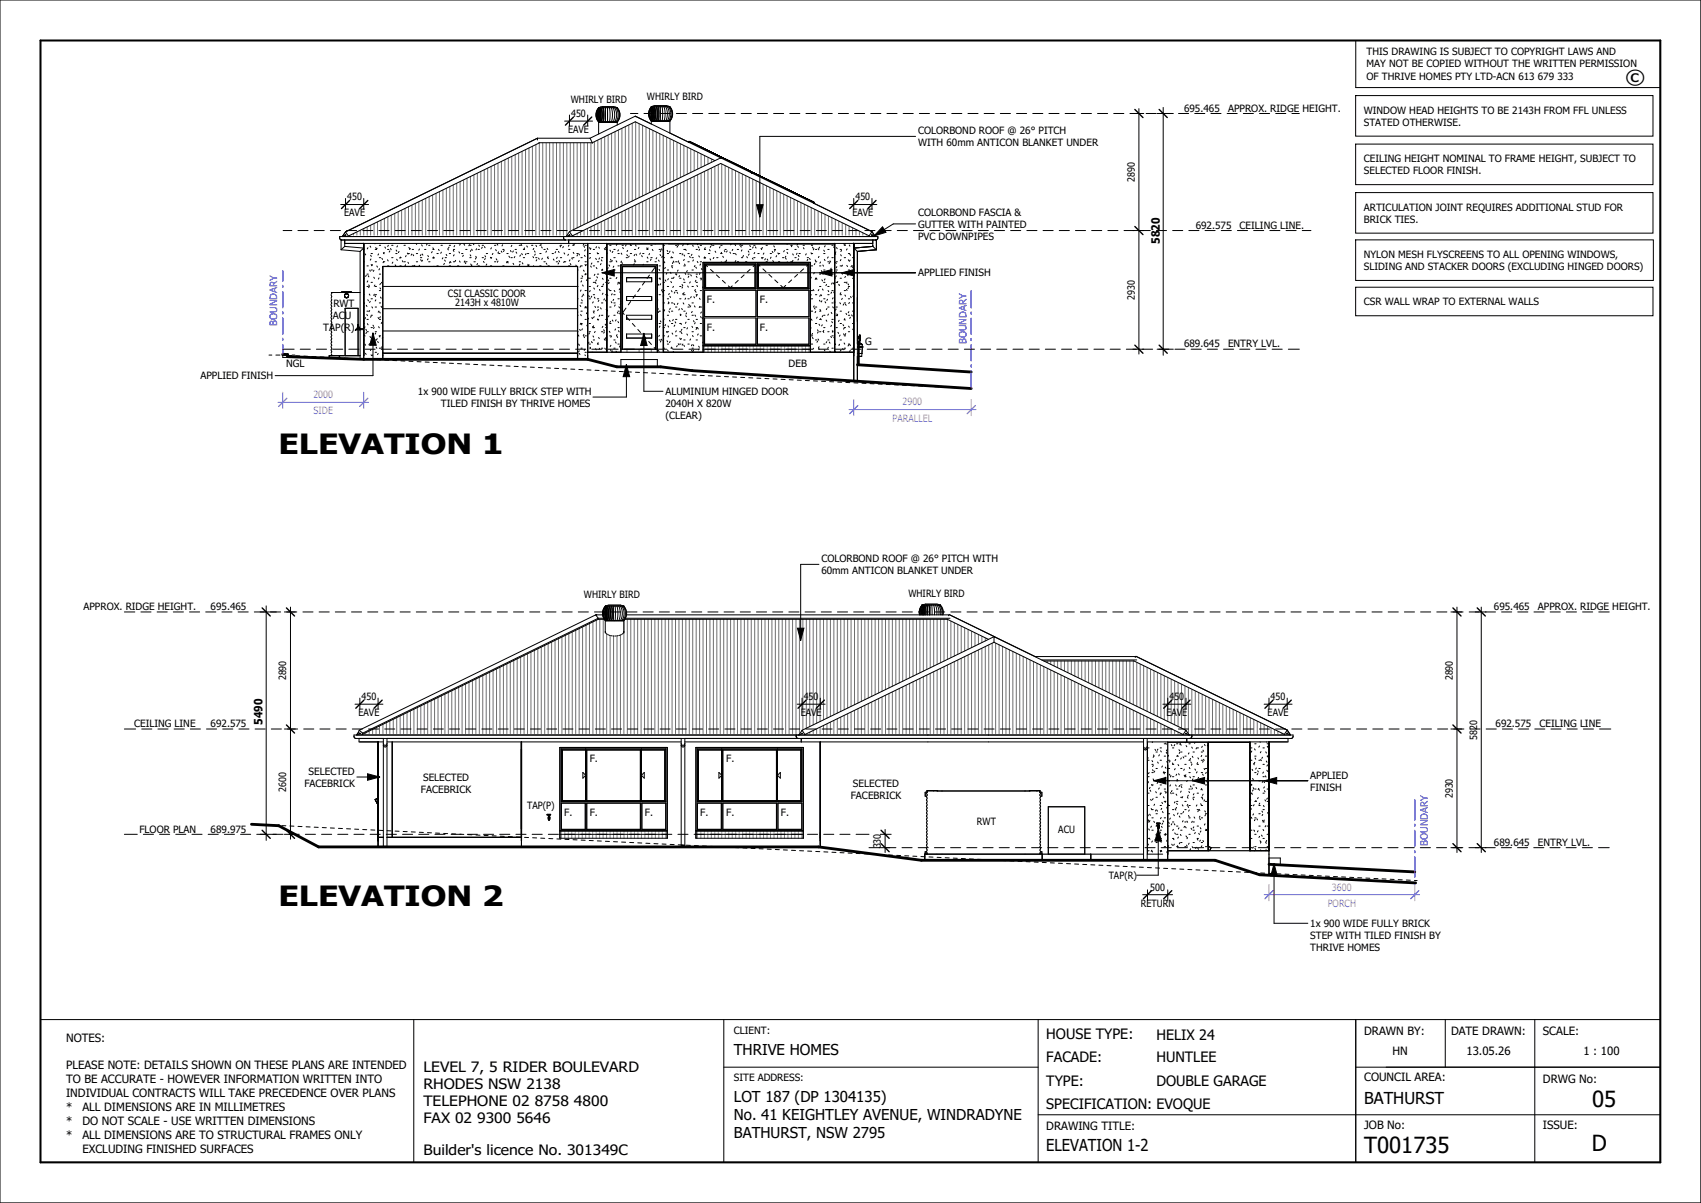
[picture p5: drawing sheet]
<svg xmlns="http://www.w3.org/2000/svg" width="420mm" height="297mm" viewBox="0 0 420 297" stroke-linecap="round" stroke-linejoin="round" font-family="sans-serif">
<defs><g id="words">
<g font-size="6.9">
<text x="68.7" y="112">ELEVATION 1</text>
<text x="68.7" y="223.7">ELEVATION 2</text>
</g>
<g font-size="5.5">
<text x="393.1" y="273.2">05</text>
<text x="336.8" y="284.7">T001735</text>
<text x="393.1" y="284.1">D</text>
</g>
<text font-size="4.8" x="401.4" y="20.7">©</text>
<g font-size="4.1">
<text x="336.8" y="272.6">BATHURST</text>
<text x="258.4" y="284.1">ELEVATION 1-2</text>
</g>
<g font-size="3.7">
<text x="181.2" y="260.4">THRIVE HOMES</text>
<text x="181.2" y="272">LOT 187 (DP 1304135)</text>
<text x="181.2" y="276.5">No. 41 KEIGHTLEY AVENUE, WINDRADYNE</text>
<text x="181.2" y="281">BATHURST, NSW 2795</text>
</g>
<g font-size="3.5">
<text x="258.4" y="256.6">HOUSE TYPE:</text>
<text x="285.5" y="256.8">HELIX 24</text>
<text x="258.4" y="262.3">FACADE:</text>
<text x="285.5" y="262.3">HUNTLEE</text>
<text x="104.5" y="264.6">LEVEL 7, 5 RIDER BOULEVARD</text>
<text x="104.5" y="268.8">RHODES NSW 2138</text>
<text x="258.4" y="268">TYPE:</text>
<text x="285.5" y="268">DOUBLE GARAGE</text>
<text x="104.5" y="273.1">TELEPHONE 02 8758 4800</text>
<text x="258.4" y="273.9">SPECIFICATION: EVOQUE</text>
<text x="104.5" y="277.3">FAX 02 9300 5646</text>
<text x="104.6" y="285.2">Builder's licence No. 301349C</text>
</g>
<g font-size="2.8">
<text x="286.3" y="60.2" transform="rotate(-90 286.3 60.2)">5820</text>
<text x="64.9" y="178.9" transform="rotate(-90 64.9 178.9)">5490</text>
<text x="16.3" y="257.2">NOTES:</text>
<text x="336.8" y="255.6">DRAWN BY:</text>
<text x="358.3" y="255.6">DATE DRAWN:</text>
<text x="381" y="255.6">SCALE:</text>
<text x="343.8" y="260.4">HN</text>
<text x="362.1" y="260.6">13.05.26</text>
<text x="391" y="260.4">1 : 100</text>
<text x="16.3" y="264">PLEASE NOTE: DETAILS SHOWN ON THESE PLANS ARE INTENDED</text>
<text x="16.3" y="267.5">TO BE ACCURATE - HOWEVER INFORMATION WRITTEN INTO</text>
<text x="336.8" y="266.9">COUNCIL AREA:</text>
<text x="381" y="267.3">DRWG No:</text>
<text x="16.3" y="270.9">INDIVIDUAL CONTRACTS WILL TAKE PRECEDENCE OVER PLANS</text>
<text x="16.3" y="274.3">*</text>
<text x="20.3" y="274.3">ALL DIMENSIONS ARE IN MILLIMETRES</text>
<text x="16.3" y="277.8">*</text>
<text x="16.3" y="281.2">*</text>
<text x="20.3" y="277.8">DO NOT SCALE - USE WRITTEN DIMENSIONS</text>
<text x="20.3" y="281.2">ALL DIMENSIONS ARE TO STRUCTURAL FRAMES ONLY</text>
<text x="258.4" y="278.9">DRAWING TITLE:</text>
<text x="336.8" y="278.6">JOB No:</text>
<text x="381" y="278.6">ISSUE:</text>
<text x="20.3" y="284.7">EXCLUDING FINISHED SURFACES</text>
</g>
<g font-size="2.5">
<text x="337.4" y="13.7">THIS DRAWING IS SUBJECT TO COPYRIGHT LAWS AND</text>
<text x="337.4" y="16.7">MAY NOT BE COPIED WITHOUT THE WRITTEN PERMISSION</text>
<text x="337.4" y="19.6">OF THRIVE HOMES PTY LTD-ACN 613 679 333</text>
<text x="140.9" y="25.4">WHIRLY BIRD</text>
<text x="141" y="28.9">450</text>
<text x="159.7" y="24.7">WHIRLY BIRD</text>
<text x="292.4" y="27.6">695.465</text>
<text x="303.2" y="27.6">APPROX. RIDGE HEIGHT.</text>
<text x="336.8" y="28.1">WINDOW HEAD HEIGHTS TO BE 2143H FROM FFL UNLESS</text>
<text x="140.3" y="32.8">EAVE</text>
<text x="226.7" y="33.1">COLORBOND ROOF @ 26° PITCH</text>
<text x="336.8" y="31.1">STATED OTHERWISE.</text>
<text x="226.7" y="36.1">WITH 60mm ANTICON BLANKET UNDER</text>
<text x="336.8" y="40.1">CEILING HEIGHT NOMINAL TO FRAME HEIGHT, SUBJECT TO</text>
<text x="280.2" y="44.9" transform="rotate(-90 280.2 44.9)">2890</text>
<text x="336.8" y="43">SELECTED FLOOR FINISH.</text>
<text x="85" y="53.4">EAVE</text>
<text x="85.7" y="49.5">450</text>
<text x="210.5" y="53.4">EAVE</text>
<text x="211.2" y="49.5">450</text>
<text x="226.7" y="53.3">COLORBOND FASCIA &amp;</text>
<text x="336.8" y="52">ARTICULATION JOINT REQUIRES ADDITIONAL STUD FOR</text>
<text x="226.7" y="56.2">GUTTER WITH PAINTED</text>
<text x="226.7" y="59.2">PVC DOWNPIPES</text>
<text x="295.2" y="56.5">692.575</text>
<text x="306.1" y="56.5">CEILING LINE.</text>
<text x="336.8" y="55">BRICK TIES.</text>
<text x="336.8" y="63.7">NYLON MESH FLYSCREENS TO ALL OPENING WINDOWS,</text>
<text x="226.7" y="68.2">APPLIED FINISH</text>
<text x="336.8" y="66.7">SLIDING AND STACKER DOORS (EXCLUDING HINGED DOORS)</text>
<text x="82.3" y="75.7">RWT</text>
<text x="110.6" y="73.2">CSI CLASSIC DOOR</text>
<text x="112.4" y="75.5">2143H x 4810W</text>
<text x="174.5" y="74.8">F.</text>
<text x="187.6" y="74.8">F.</text>
<text x="280.2" y="74" transform="rotate(-90 280.2 74)">2930</text>
<text x="336.8" y="75.4">CSR WALL WRAP TO EXTERNAL WALLS</text>
<text x="79.8" y="81.6">TAP(R)</text>
<text x="82.2" y="78.7">ACU</text>
<text x="174.5" y="81.8">F.</text>
<text x="187.6" y="81.8">F.</text>
<text x="213.7" y="85.2">G</text>
<text x="292.4" y="85.8">689.645</text>
<text x="303.2" y="85.8">ENTRY LVL.</text>
<text x="49.5" y="93.6">APPLIED FINISH</text>
<text x="70.7" y="90.6">NGL</text>
<text x="194.7" y="90.7">DEB</text>
<text x="103.2" y="97.5">1x 900 WIDE FULLY BRICK STEP WITH</text>
<text x="108.9" y="100.5">TILED FINISH BY THRIVE HOMES</text>
<text x="164.3" y="97.5">ALUMINIUM HINGED DOOR</text>
<text x="164.3" y="100.5">2040H X 820W</text>
<text x="164.3" y="103.5">(CLEAR)</text>
<text x="202.8" y="138.8">COLORBOND ROOF @ 26° PITCH WITH</text>
<text x="202.8" y="141.8">60mm ANTICON BLANKET UNDER</text>
<text x="144.2" y="147.6">WHIRLY BIRD</text>
<text x="224.3" y="147.4">WHIRLY BIRD</text>
<text x="20.6" y="150.7">APPROX. RIDGE HEIGHT.</text>
<text x="52" y="150.7">695.465</text>
<text x="368.9" y="150.7">695.465</text>
<text x="379.7" y="150.7">APPROX. RIDGE HEIGHT.</text>
<text x="70.7" y="168" transform="rotate(-90 70.7 168)">2890</text>
<text x="358.7" y="168" transform="rotate(-90 358.7 168)">2890</text>
<text x="89.3" y="172.8">450</text>
<text x="198.5" y="172.8">450</text>
<text x="288.7" y="172.8">450</text>
<text x="313.7" y="172.8">450</text>
<text x="33.1" y="179.6">CEILING LINE</text>
<text x="52" y="179.6">692.575</text>
<text x="88.5" y="176.8">EAVE</text>
<text x="197.7" y="176.8">EAVE</text>
<text x="288" y="176.8">EAVE</text>
<text x="313" y="176.8">EAVE</text>
<text x="369.3" y="179.6">692.575</text>
<text x="380.1" y="179.6">CEILING LINE</text>
<text x="364.7" y="182.6" transform="rotate(-90 364.7 182.6)">5820</text>
<text x="76.2" y="191.3">SELECTED</text>
<text x="145.6" y="188.2">F.</text>
<text x="179.3" y="188.2">F.</text>
<text x="70.7" y="195.4" transform="rotate(-90 70.7 195.4)">2600</text>
<text x="75.1" y="194.3">FACEBRICK</text>
<text x="103.9" y="195.9">FACEBRICK</text>
<text x="104.5" y="192.9">SELECTED</text>
<text x="210.1" y="197.3">FACEBRICK</text>
<text x="210.6" y="194.3">SELECTED</text>
<text x="323.5" y="192.2">APPLIED</text>
<text x="323.5" y="195.2">FINISH</text>
<text x="358.7" y="197.1" transform="rotate(-90 358.7 197.1)">2930</text>
<text x="130.1" y="199.8">TAP(P)</text>
<text x="139.3" y="201.5">F.</text>
<text x="145.6" y="201.5">F.</text>
<text x="159.2" y="201.5">F.</text>
<text x="172.9" y="201.5">F.</text>
<text x="179.3" y="201.5">F.</text>
<text x="192.8" y="201.5">F.</text>
<text x="241.2" y="203.7">RWT</text>
<text x="34.4" y="205.6">FLOOR PLAN</text>
<text x="52" y="205.6">689.975</text>
<text x="217.5" y="209.5" transform="rotate(-90 217.5 209.5)">330</text>
<text x="261.3" y="205.7">ACU</text>
<text x="368.9" y="208.9">689.645</text>
<text x="379.7" y="208.9">ENTRY LVL.</text>
<text x="273.8" y="217">TAP(R)</text>
<text x="284" y="219.9">500</text>
<text x="281.7" y="223.8">RETURN</text>
<text x="323.5" y="228.8">1x 900 WIDE FULLY BRICK</text>
<text x="323.5" y="231.8">STEP WITH TILED FINISH BY</text>
<text x="323.5" y="234.8">THRIVE HOMES</text>
<text x="181.2" y="255.4">CLIENT:</text>
<text x="181.2" y="267">SITE ADDRESS:</text>
</g>
<g font-size="2.5" fill="#00f">
<text x="68.4" y="80.4" transform="rotate(-90 68.4 80.4)">BOUNDARY</text>
<text x="238.7" y="85" transform="rotate(-90 238.7 85)">BOUNDARY</text>
<text x="352.6" y="208.8" transform="rotate(-90 352.6 208.8)">BOUNDARY</text>
</g>
<g font-size="2.5" fill="#f0f">
<text x="77.4" y="98.3">2000</text>
<text x="222.9" y="100.1">2900</text>
<text x="77.4" y="102.3">SIDE</text>
<text x="220.4" y="104.1">PARALLEL</text>
<text x="328.9" y="219.9">3600</text>
<text x="327.8" y="223.8">PORCH</text>
</g>
</g></defs>
<g fill="none" stroke="#000" stroke-width=".25">
<path d="M132.7 34.1v.5M132.7 34.1h13M132.7 34.1l-47.4 23.1M133 35.2h13.2M133.2 35.3l-47.2 23M145.7 34.1l.5 1.1M146.2 35.2l10.7-5.1 19.6 9.6M146.2 35.2v.2M147.8 26.6a2.65 2.65 0 0 0 0 3.6M147.8 30.2h.1M147.8 26.6h.1M147.8 27.5v1.8"/>
<path d="M147.8 26.7a2.58 2.58 0 0 0 0 3.4M147.9 29.8v.3M147.9 26.9v-.3a2.69 2.69 0 0 0 0 3.5M147.9 30.2h2.2zM147.9 26.6h4.4M147.9 26.6h-.1M147.9 28.9l.1 1.1M147.9 30.2h.1M147.9 29.8h.1M147.9 26.6a2.74 2.74 0 0 0 0 3.6M147.9 30.2l-.1 2.9M147.9 26.6h.1"/>
<path d="M147.9 26.9h.1M147.9 30.1v.1M148 27.3l.1-.7a2.88 2.88 0 0 0 0 3.5l-.1-.7M148 27.5v1.8M148 29.4h.1M148 26.8l-.1 1M148 30.2h.1M148 27.3v.1M148.1 26.6a2.94 2.94 0 0 0 0 3.6M148.1 30.2h-.2M148.1 30.1v.1M148.2 26.9l-.1 1.5 .1 1.4"/>
<path d="M148.3 26.7v3.3a3.2 3.2 0 0 1 0-3.3zM148.3 26.6a3.3 3.3 0 0 0 0 3.6M148.3 30.2h-.2M148.4 30.1l-.1 .1M148.4 30.2h.1M148.5 27.2v2.3M148.6 30.2h.1M148.7 26.6l-.4 .9v1.1l.4 1.6M148.7 26.3h1.4M148.7 26.3l-.9 .3M148.7 26.7v3.3M148.7 26.6l-.4 1.5 .1 1.1 .3 .9"/>
<path d="M148.7 30.1v.1M148.8 30.2h.1M149 30.2h.1M149 26.6l-.2 2 .3 1.6M149.1 26.7v3.3M149.1 26.6l-.3 2 .3 1.5M149.1 30.1v.1M149.2 30.2h.1M149.4 30.2h.1M149.4 26.6l.1 3.6M149.5 26.8v3.1M149.5 30.2h-1.3"/>
<path d="M149.5 26.6l-.1 2 .1 1.5M149.5 30.1v.1M149.6 30.2h.2M149.9 30.2h.1M150 26.6v3.5M150 26.6v3.6M150 26.6h-.1M150 26.6h.1M150 30.1v.1M150 27.5v1.7M150.1 26.3h1.5M150.1 30.2h2.3z"/>
<path d="M150.1 30.2h.1M150.3 30.2h.1M150.4 26.6a7.6 7.6 0 0 1 .1 3.6M150.6 30.2h.1M150.8 30.2h.1M150.8 26.6a4.7 4.7 0 0 1 .1 3.6M151 30.2h.1M151.2 30.2h.1M151.3 26.6a3.6 3.6 0 0 1 .1 3.6M151.4 30.2h.1M151.6 26.3l.8 .3M151.7 26.6a2.9 2.9 0 0 1-.1 3.6"/>
<path d="M151.8 30.2h.1M151.9 30.2h.1M152 26.6a2.81 2.81 0 0 1 0 3.6h-2.4M152.1 30.2h.1M152.2 30.2h.1M152.2 26.6a2.67 2.67 0 0 1 .1 3.6h-.3M152.4 26.6a2.44 2.44 0 0 1-.2 3.6M152.4 26.6h.1M152.4 26.6a2.59 2.59 0 0 1 0 3.6M152.4 30.2v.6M156.9 28.7l21.2 10.3M156.9 28.8l-11.2 5.3"/>
<path d="M157 28.7l-.1 .1M160.8 29.9h2.3zM160.8 29.9v.7M160.8 26.3a2.65 2.65 0 0 0 0 3.6M160.8 29.9h.1M160.8 26.3h.1M160.8 27.2v1.8M160.8 26.4a2.58 2.58 0 0 0 0 3.4M160.9 26.7v-.3a2.81 2.81 0 0 0 0 3.5M160.9 29.9h2.2zM160.9 26.3h4.4M160.9 26.3h-.1"/>
<path d="M160.9 28.7l.1 1M160.9 29.9h.1M160.9 26.3a2.74 2.74 0 0 0 0 3.6M160.9 29.9h-.1M160.9 26.3v.1M160.9 29.6v.2M160.9 26.7h.1M161 27.2v1.8M161 26.5l-.1 1.1M161 29.9h.1M161 29.2l.1 .6M161 27v.1"/>
<path d="M161.1 26.4l-.1 .7M161.1 26.3a2.94 2.94 0 0 0 0 3.6M161.1 29.9h-.2M161.1 26.4a3 3 0 0 0 0 3.5M161.2 26.7l-.1 1.4 .1 1.5M161.3 26.4v3.4M161.3 29.9h-.2M161.3 26.3a3.3 3.3 0 0 0 0 3.6M161.3 26.4a3.4 3.4 0 0 0 0 3.5M161.4 29.9h.1M161.5 27v2.3M161.6 29.9h.1"/>
<path d="M161.7 26.1h1.4M161.7 26.1l-.9 .2M161.7 26.5v3.3M161.7 26.3l-.4 1.5v1.2l.4 .9M161.7 26.3h.1M161.7 26.4l-.4 1.4 .1 1.1 .3 .9M161.7 29.9h.1M161.8 29.9h.1M162 29.9h.1M162 26.3l-.2 2.1 .3 1.5a5.9 5.9 0 0 1 0-3.5M162.1 26.5v3.2M162.2 29.9h.1"/>
<path d="M162.4 26.3l.1 3.6M162.4 29.9h.1M162.5 26.6v3.1M162.5 29.9h-1.2M162.5 26.4l-.1 1.4 .1 2.1M162.6 29.9h.2M162.9 29.9h.1M163 26.3v3.6v-3.5M163 27.3v1.7M163 26.3v.1M163 26.3h-.1M163.1 26.1h1.5"/>
<path d="M163.1 29.9h1.8M163.1 29.9h2.3zM163.1 29.9h.1M163.4 26.3a7.6 7.6 0 0 1 .1 3.6h-.2M163.6 29.9h.1M163.8 29.9h.1M163.8 26.3a4.7 4.7 0 0 1 .1 3.6M164 29.9h.1M164.2 29.9h.1M164.3 26.3a3.6 3.6 0 0 1 .1 3.6M164.4 29.9h.1M164.6 26.1l.8 .2"/>
<path d="M164.6 29.9h.1M164.7 26.3a3.1 3.1 0 0 1 0 3.6M164.8 29.9h.1M164.9 29.9h.5zM165 26.3a2.81 2.81 0 0 1 0 3.6M165 29.9h-2.4M165.1 29.9h.1M165.2 29.9h.1M165.2 26.3a2.67 2.67 0 0 1 .1 3.6M165.3 29.9h-.4M165.4 29.9h-.2M165.4 26.3h.1"/>
<path d="M165.4 26.3a2.65 2.65 0 0 1 0 3.6M165.4 29.9h.1M165.4 29.9v2.9M170 35.1l.1-.2 15.3 7.5-.1 .2M178 39.1l-37.4 18.1M178.1 39l37.2 18.2M178.1 39l-.1 .1M83.9 58.4h132.9v.3l-.2 .4-.3 .1h-131.9l-.5-.2zM84.2 59.2h.1M85.2 58.1l.1-.1 .1 .1M85.3 57.2l-.7 1.1M85.3 57.2l.7 1.1"/>
<path d="M85.4 58l-.9 .4M86 58.3h.1M139.2 58.4v.6l.5 .2M140.4 59.2v.9M140.4 58.1l.2-.2 .2 .2M140.6 57.2l-.6 1.1M140.6 57.2l.7 1M140.7 58l-.9 .4M141.3 58.2v.1M141.3 58.2l36.7-17.8 36.6 17.8M185.7 42.7l.1-.2 29.5 14.7M214.6 58.2v.1"/>
<path d="M215.2 58l.9 .4M215.3 57.2l-.7 1M215.3 57.2l.7 1.1M215.5 58.1l-.2-.2-.2 .2M216.3 59.2h.1M81.7 74.4v.1M81.7 75.2v.1M81.7 76v.1M81.7 76.8v.1M81.7 77.6v.1M81.7 78.4v.1M81.7 79.2v.1"/>
<path d="M81.8 73.7l.1 .4-.2 .2M81.8 72.9l.1 .2M81.8 72.7h-.1M81.8 74.6l.1 .3-.1 .2M81.8 75.4l.1 .3-.2 .2M81.8 76.2l.1 .3-.2 .2M81.8 77l.1 .3-.2 .2M81.8 77.8l.1 .3-.2 .2M81.8 78.6l.1 .3-.2 .2M81.8 79.4l.1 .3-.2 .2M81.9 72.3l-.1 .3M81.9 73.1l-.1 .4"/>
<path d="M82 72.2l-.1 .1M82 72.2h6.9h-2M82 72.2h2.3M84.2 61.7l4.7 .4M84.3 72.2h.2M84.3 72.1h1.3zM84.3 72.1v.1M85.1 72.9v.2M85.1 73.2h.1M85.1 73.2v.1M85.1 60.8l-.9 .9M85.1 60.8v-1.6h-.9v2.5"/>
<path d="M85.1 60.8l4.7 .4M85.1 60.1h130.4M85.1 72.8v.1M85.1 73.3h.1M85.2 72.7h-.1M85.2 72.7l-.1 .1M85.2 73.4h.1M85.3 73.4h.1M85.3 72.6l-.1 .1M85.3 73.4l.1 .1M85.3 73.5h.1M85.5 73.5h.1"/>
<path d="M85.5 72.5l-.2 .1M85.5 72.5l-.2-.1h.6l-.3 .1M85.6 72.5l-.3 .1M85.6 72.5l.3 .2M85.6 72.5h-.1M85.6 72.5h.1M85.6 72.5a.5 .5 0 0 1 .5 .5 .5 .5 0 0 1-.5 .5M85.6 72.5a.5 .5 0 0 0-.5 .5 .5 .5 0 0 0 .5 .5M85.6 72.1h1.3zM85.7 73.5h-.1M85.7 72.5h-.1M85.8 73.5h-.1"/>
<path d="M85.8 73.4l-.1 .1M85.9 73.4h-.1M85.9 72.7l.1 .1M85.9 72.7h.1M86 73.3l-.1 .1M86 72.8v.1M86 73.2v.1M86 73.1v.1M86 72.9l.1 .2M86 72.9v.2M86.1 72.2h.8M86.9 72.1v.1"/>
<path d="M88.9 62.1v26.6M89.8 61.2l-.9 .9M89.8 61.2v19.9h-1.6v.2M89.8 61.6h.1M89.8 64.6h.1M89.8 68.7h.1M89.8 72.8h.1M89.8 75.8h.1M89.8 79.9h.1M89.8 70.2h.1M90 74.8l-.1 .3M90.1 62.6l.2 .3"/>
<path d="M90.3 78.4l-.2 .3M90.4 75.4l.2 .3M90.4 68l-.1 .3M90.6 77.6l.1 .3M90.6 65.6h.3M90.6 67.7h.3M90.6 70.7h.3M90.6 76.8h.3M90.6 78.9h.3M90.7 79.9l.2 .3M90.8 74l.2 .3M90.8 69.4l-.2 .2"/>
<path d="M90.8 61.2l-.1 .3M90.9 68.1l.2 .3M91 70.3l.2 .3M91.2 72.6l.1 .3M91.2 70.7l-.2 .3M91.3 66.7l.1 .3M91.3 76.7l-.2 .3M91.4 60.8l.1 .2M91.4 74.4l-.1 .3M91.5 63l.2 .3M91.6 63.9l-.2 .3M91.6 62.6h.4"/>
<path d="M91.6 66.7h.4M91.6 69.7h.4M91.6 73.8h.4M91.6 77.8h.4M91.7 65.3l.1 .3M91.7 78l-.2 .3M91.8 75.7l.2 .3M92 65.3l-.2 .3M92.3 68.4l.2 .3M92.3 66.7l-.1 .3M92.4 72.6l-.1 .3M92.6 73l.1 .3"/>
<path d="M92.6 70.4l-.2 .3M92.6 60.1v.1M92.6 64.6h.4M92.6 70.7h.4M92.6 72.8h.4M92.6 75.8h.4M92.8 61.1l.1 .3M92.8 74l-.2 .3M93 65.7l.2 .2M93.1 61.3l-.1 .3h-.4M93.3 78.4l.2 .3M93.5 62.7l-.2 .3"/>
<path d="M93.6 76.8l-.2 .3M93.6 68.6l-.2 .3M93.7 60.6h.3M93.7 63.6h.3M93.7 67.7h.3M93.7 71.7h.3M93.7 74.8h.3M93.7 78.9h.3M93.7 77l.2 .3M93.7 66.3l-.1 .3M93.8 71.1l.2 .3M93.9 78.2l-.1 .3"/>
<path d="M94 73.3l.1 .3M94 70l-.2 .3M94.1 75.6l.2 .3M94.2 69.7l.2 .3M94.3 63.8l.2 .3M94.3 79.6l-.2 .3M94.4 66l.1 .2M94.5 70.7h48.3M94.5 65.8h48.1v21.4h-48.1zM94.5 76.2h48.1M94.7 62.4l.1 .3M94.7 64.6h.3"/>
<path d="M94.7 64.6l-.1 .3M94.9 62.3l-.2 .3M95 61l.2 .3M95.7 64.1l.1 .3M95.7 61.6h.3M95.7 65.6h.3M95.9 60.6l-.2 .2M96.3 61.9l-.2 .3M96.4 61.4l.2 .2M96.7 60.6h.3M96.7 63.6h.3M97 64.7l-.2 .3"/>
<path d="M97.6 65.4l.1 .3M97.7 62.6h.4M97.8 61.7l.2 .3M97.9 64l.2 .3M98.2 60.7l-.2 .3M98.5 62.1l-.1 .3M98.7 63.6h.4M98.7 65.6h.4M98.9 63.5l-.2 .3M99.2 60.1h.1M99.3 64.4l.2 .3M99.7 60.6h.4"/>
<path d="M99.7 64.6h.4M100.2 65.4l-.2 .3M100.3 63.1l-.2 .3M100.6 62.5l.2 .3M100.7 64.7l.2 .3M100.8 62.6h.3M101 61.1l.1 .3M101.3 61.3l-.2 .3M101.7 62.7l-.2 .3M101.8 61.6h.3M101.8 65.6h.3M102 62.8l.1 .3"/>
<path d="M102.4 65.5l-.1 .3M102.7 60.1l.2 .3M102.8 62.6h.3M102.8 64.6h.3M103.5 65.5l.2 .3M103.6 61.5l-.2 .3M103.8 63.6h.3M103.9 64.1l.1 .3M103.9 62.9l-.1 .2M104.1 60.4l.2 .3M104.2 62.7l.2 .3M104.3 64.2l-.1 .3"/>
<path d="M104.8 61.6h.4M105.5 60.2l-.2 .3M105.6 63.1l.2 .3M105.7 63.9l-.2 .3M105.8 60.6h.4M105.8 64.6h.4M106.7 60.1h.1M106.7 62.1l-.1 .3M106.9 61.6h.3M106.9 63.6h.3M106.9 61.2l.1 .3M107 63.5l.2 .2"/>
<path d="M107.1 63.5l-.2 .3M107.2 65.7v.1M107.9 62.6h.3M107.9 65.6h.3M108.3 61.6l.1 .2M108.9 60.6h.3M109 62.2l-.2 .3M109.4 63.6l-.2 .3M109.7 65l-.1 .3M109.8 64.2l.2 .3M109.9 63.6h.3M110.2 62.8l.1 .3"/>
<path d="M110.5 61.4l.2 .3M110.9 61l-.2 .3M110.9 60.6h.4M110.9 62.6h.4M110.9 65.6h.4M111.1 64.7l-.1 .2M111.2 64.6l.1 .3M111.9 61.8l.2 .3M111.9 61.6h.4M111.9 64.6h.4M112.1 62.9l-.1 .3M112.3 60.6l-.2 .3"/>
<path d="M112.5 64.3l-.2 .3M113 65.6h.3M113.3 60.1v.1M113.3 62.2l.2 .3M113.4 64.4l.2 .3M113.7 60.3l-.2 .2M114 62.6h.3M114.4 63l-.2 .3M114.6 60.3l.1 .3M114.8 64.4l-.2 .3M114.8 64.8l.2 .3M115 61.6h.3"/>
<path d="M115 64.6h.3M115.9 60.4l-.1 .3M116 60.6h.3M116 63.6h.3M116.1 62.9l.2 .3M116.2 65.2l.2 .3M116.3 61.8l-.2 .3M116.5 61.5l.1 .3M116.5 65.4l-.1 .3M116.8 60.1l.2 .3M117 64.6h.4M117.5 63.3l.1 .3"/>
<path d="M117.6 63.7l-.2 .3M117.7 61.4l-.2 .3M117.9 65.1l-.1 .3M118 61.6h.4M118 65.6h.4M118.2 60.5l.2 .3M119.1 60.6h.3M119.1 63.6h.3M119.1 61l-.2 .3M119.4 64.5l.1 .3M119.6 60.9l.2 .3M119.7 63.1l.2 .3"/>
<path d="M119.8 63.8l-.1 .3M120.1 62.6h.3M120.2 65.2l-.2 .3M121.1 63.6h.3M121.1 65.6h.3M121.1 63.5l.2 .3M121.3 61.2l-.1 .3M121.7 62.6l-.2 .2M122.1 60.6h.3M122.1 64.6h.3M122.4 61.6l.1 .3M122.5 63.9l.2 .3"/>
<path d="M122.8 60.2l.1 .3M123 64.5l-.2 .2M123.1 62.2l-.2 .3M123.1 62.6h.3M123.8 62l.1 .3M124.1 60.4l-.1 .3M124.1 61.6h.4M124.1 65.6h.4M124.5 61.8l-.2 .3M125.1 62.6h.4M125.1 64.6h.4M125.2 64.6l-.1 .3"/>
<path d="M125.3 64.6l.2 .3M125.7 63.2l.1 .3M126 61.9l.2 .2M126.2 63.6h.3M126.4 60.6l-.2 .3M126.7 65l.1 .3M126.8 62l-.2 .2M127.1 63.3l-.1 .3M127.2 61.6h.3M127.4 62.2l.2 .3M128.2 60.6h.3M128.2 64.6h.3"/>
<path d="M128.4 65.2l-.2 .3M128.5 63l-.2 .3M128.7 60.3l.1 .3M128.8 62.6l.2 .3M128.9 64.9l.2 .3M129.2 61.6h.3M129.2 63.6h.3M129.5 61.2l-.1 .3M129.9 62.6l-.2 .3M130.1 60.7l.1 .3M130.2 62.6h.4M130.2 65.6h.4"/>
<path d="M130.3 65.2l.2 .3M130.6 65.4l-.1 .3M131.2 60.6h.4M131.6 63.3l.2 .3M131.7 65.6l.1 .2M131.8 61.3l-.2 .3M132 62l.1 .2M132.2 62.7l-.2 .3M132.3 63.6h.3M132.3 60.6l.2 .3M132.5 64.1l-.1 .3M133 63.7l.1 .3"/>
<path d="M133.3 60.6h.3M133.3 62.6h.3M133.3 65.6h.3M133.7 60.1l-.2 .3M133.7 60.9l.2 .3M133.9 63.7l-.1 .3M134.3 61.6h.3M134.3 64.6h.3M134.9 65l.1 .3M134.9 62l-.1 .3M135.1 61.3l.2 .3M135.2 63.6l.2 .3"/>
<path d="M135.3 65.6h.3M135.3 63.4l-.1 .3M136.3 62.6h.4M136.6 64l.2 .2M137.2 62.1l-.2 .3M137.3 61.6h.4M137.3 64.6h.4M137.6 63.5l-.2 .3M137.9 62.1l.1 .2M138 64.9l-.2 .3M138 64.3l.2 .3M138.3 60.7l.1 .3"/>
<path d="M138.4 60.6h.3M138.4 63.6h.3M139.1 60.9l-.2 .3M139.3 62.4l.1 .3M139.3 64.5l-.1 .3M139.4 64.6h.3M140.4 62.8l-.2 .3M140.4 61.6h.3M140.4 65.6h.3M140.5 60.5l-.2 .3M140.7 64.2l-.1 .2M140.8 65.1l.2 .3"/>
<path d="M141.2 63.7l.1 .3M141.4 60.6h.3M141.4 63.6h.3M141.4 60.1l.2 .2M141.5 62.3l.2 .3M141.9 60.1l-.2 .3M142.2 65.4l.1 .3M142.4 62.6h.4M142.6 66.7h.2M142.6 73.8h.2M142.6 77.8h.2M142.6 70.2v.1"/>
<path d="M142.6 62.9l-.1 .3M142.7 77l-.1 .2M142.9 62.7l.2 .3M143 64.3l-.2 .3M143.2 75.4l.2 .3M143.4 77.7l.1 .2M143.4 65.7l-.2 .3M143.4 63.6h.4M143.4 65.6h.4M143.4 68.7h.4M143.4 74.8h.4M143.4 76.8h.4"/>
<path d="M143.4 79.9h.4M143.4 79.8l-.1 .3M143.5 71.6l-.2 .3M143.5 79.9l.2 .3M143.6 74l.2 .3M143.6 69.3l-.2 .3M143.7 68.1l.2 .3M143.8 70.3l.2 .3M143.8 73l-.1 .3M144 72.6l.1 .3M144.1 66.7l.1 .3M144.2 60.3l-.2 .3"/>
<path d="M144.2 60.8l.1 .3M144.3 63l.2 .3M144.4 60.6h.4M144.4 64.6h.4M144.4 67.7h.4M144.4 71.7h.4M144.4 75.8h.4M144.4 78.9h.4M144.4 65.3l.2 .3M144.5 61.7l-.1 .2M144.6 75.8l-.2 .3M144.6 75.8l.2 .3"/>
<path d="M144.6 67.6l-.1 .3M144.8 65.3l-.2 .3M145 77.2l-.2 .2M145 69l-.2 .3M145.1 68.5l.2 .2M145.3 78.5l-.1 .3M145.4 73l.1 .3M145.5 62.6h.3M145.5 68.7h.3M145.5 70.7h.3M145.5 73.8h.3M145.5 79.9h.3"/>
<path d="M145.6 61.1l.1 .3M145.7 71.7l-.1 .3M145.8 63.5l-.2 .3M145.8 65.7l.2 .3M145.9 61.3l-.2 .3M146.1 73.1l-.2 .3M146.1 78.4l.2 .3M146.1 64.9l-.1 .3M146.5 61.6h.3M146.5 65.6h.3M146.5 69.7h.3M146.5 72.8h.3"/>
<path d="M146.5 76.8h.3M146.5 74.5l-.2 .3M146.5 77l.2 .3M146.6 71.1l.2 .3M146.7 78.2l-.1 .3M146.8 73.4l.1 .2M146.9 75.6l.2 .3M146.9 67.7l-.2 .3M147 69.7l.2 .3M147.1 63.8l.2 .3M147.2 66l.2 .3M147.3 69.1l-.2 .3"/>
<path d="M147.3 60.9l-.2 .3M147.4 68.3l.1 .3M147.5 62.4l.1 .3M147.5 62.6h.3M147.5 64.6h.3M147.5 67.7h.3M147.5 73.8h.3M147.5 75.8h.3M147.5 78.9h.3M147.5 78.8l.2 .3M147.6 70.5l-.1 .3M147.7 76.4l-.1 .3"/>
<path d="M147.8 61l.2 .3M147.9 74.1l-.2 .3M148 71.5l.2 .3M148 63.7l-.1 .3M148.1 77.8l-.2 .3M148.3 76l.1 .3M148.4 65.1l-.2 .3M148.5 64.2l.1 .2M148.5 63.6h.3M148.5 66.7h.3M148.5 70.7h.3M148.5 74.8h.3"/>
<path d="M148.5 77.8h.3M148.7 68.7l.2 .3M148.8 66.5l-.2 .2M148.9 72.4l-.2 .3M149 70.1l-.1 .3M149.2 61.4l.2 .3M149.3 73.8l-.2 .3M149.5 61.6h.4M149.5 67.7h.4M149.5 69.7h.4M149.5 72.8h.4M149.5 78.9h.4"/>
<path d="M149.5 74.1l.2 .3M149.6 61l-.2 .3M149.7 76.4l.1 .3M149.8 78.6l.2 .3M149.9 72.7l.2 .3M149.9 62.4l-.1 .3M150 66.8l.2 .3M150 76.5l-.2 .3M150 68.4l-.1 .2M150.1 69.1l.2 .2M150.2 66.1l-.2 .3M150.3 71.3l.1 .3"/>
<path d="M150.4 65.4l.1 .3M150.4 77.9l-.2 .3M150.4 69.7l-.2 .3M150.5 60.6h.4M150.5 64.6h.4M150.5 68.7h.4M150.5 71.7h.4M150.5 75.8h.4M150.5 79.9h.4M150.6 61.7l.2 .3M150.7 64l.2 .3M150.7 79.3l-.1 .3"/>
<path d="M150.9 74.5l.2 .3M151.2 72.5l-.2 .3M151.2 79l.2 .3M151.2 64.3l-.2 .3M151.3 62.1l-.1 .2M151.4 67.2l.2 .3M151.5 73.9l-.1 .3M151.6 61.6h.3M151.6 63.6h.3M151.6 66.7h.3M151.6 72.8h.3M151.6 74.8h.3"/>
<path d="M151.6 77.8h.3M151.6 65.7l-.2 .3M151.7 71.7l.1 .3M151.9 75.3l-.2 .3M152.1 64.4l.2 .3M152.1 78.9l-.1 .3M152.3 68.5l-.2 .3M152.3 60.3l-.1 .3M152.4 77.1l.2 .3M152.6 62.6h.3M152.6 65.6h.3M152.6 69.7h.3"/>
<path d="M152.6 73.8h.3M152.6 76.8h.3M152.6 79.4l.1 .3M152.7 69.9l-.2 .3M152.7 61.7l-.2 .3M152.8 75.7l.2 .3M152.9 69.8l.2 .3M153 72.1l.2 .3M153.1 71.3l-.2 .3M153.2 77.2l-.2 .3M153.2 74.3l.1 .3M153.3 68.4v.1"/>
<path d="M153.3 74.9l-.2 .3M153.4 62.5l.1 .3M153.5 64.5l-.2 .3M153.5 64.8l.2 .2M153.6 60.6h.3M153.8 61.1l.1 .3M154.6 76.1l-.9 1.1 .4 .4M154.6 63.6h.3M154.6 60.4l-.2 .3M154.7 77.8h6.2v1h-6.2zM154.7 68.6h6.2v1h-6.2zM154.7 73.2h6.2v1h-6.2z"/>
<path d="M154.8 62.9l.1 .3M154.8 78.4l.7 .7M155 61.8l-.2 .3M155.4 63.2l-.2 .3M155.6 60.2l.1 .2M155.6 60.6h.4M155.6 62.6h.4M155.7 74.4l-.6 .9M156.1 79.9l.7 .7M156.6 65.1l-.2 .3M156.6 61.6h.4M156.6 64.6h.4"/>
<path d="M156.7 64.1l.1 .3M156.7 62.8l-.1 .3M156.9 72.8l-.6 .8M156.9 60.5l.2 .2M157 62.7l.2 .3M157.8 61.1l-.2 .3M158 71.2l-.5 .8M158.1 62.5l-.1 .3M158.4 63.1l.2 .3M158.7 62.6h.3M158.9 65.2l-.1 .2M159.2 69.6l-.6 .8"/>
<path d="M159.7 61.2l.1 .3M159.7 61.6h.3M159.7 64.6h.3M159.8 63.5l.2 .3M160 61.2l-.1 .3M160.4 67.9l-.6 .8M160.4 62.6l-.2 .3M160.7 60.6h.3M160.7 63.6h.3M160.8 64l-.2 .3M161.1 61.6l.1 .3M161.7 64.6h.4"/>
<path d="M161.8 66l-.9 1.1M161.8 60.2v.1M162.2 63.6l-.2 .3M162.3 73.9l.1 .2M162.4 75.5l-.1 .1M162.4 76.1l.2 .3M162.4 67.3l-.1 .1M162.5 70.1l.2 .3M162.6 64.2l.2 .3M162.7 66.5l.2 .3M162.7 76.9l-.1 .2M162.7 61.6h.4"/>
<path d="M162.7 65.6h.4M162.7 68.7h.4M162.7 72.8h.4M162.7 76.8h.4M162.7 79.9h.4M162.9 68.7l.1 .3M163 62.8l.1 .3M163 79.2l.2 .3M163.1 70.1l-.1 .2M163.2 61.9l-.2 .3M163.3 61.4l.2 .3M163.5 71.9l.2 .3"/>
<path d="M163.5 71.4l-.2 .3M163.5 63.2l-.1 .3M163.7 60.6h.4M163.7 63.6h.4M163.7 69.7h.4M163.7 71.7h.4M163.7 74.8h.4M163.8 76.4l.1 .3M163.9 72.8l-.2 .3M164 64.6l.1 .3M164 78.7l-.2 .3M164.1 76.5l-.2 .3"/>
<path d="M164.2 69.1l.2 .3M164.3 66l-.2 .3M164.7 67.4l-.2 .3M164.7 61.8l.2 .3M164.8 62.6h.3M164.8 66.7h.3M164.8 70.7h.3M164.8 73.8h.3M164.8 77.8h.3M165 74.5l.2 .3M165 68.8l-.1 .3M165.1 74.7l-.1 .3"/>
<path d="M165.2 76.8l.1 .3M165.3 72.5l-.2 .2M165.3 79.1l.2 .3M165.4 73.1l.2 .3M165.4 62l-.1 .3M165.5 67.2l.2 .3M165.5 76.1l-.2 .3M165.6 69.5l.2 .3M165.8 71.8l.1 .3M165.8 63.6h.3M165.8 65.6h.3M165.8 68.7h.3"/>
<path d="M165.8 74.8h.3M165.8 76.8h.3M165.8 79.9h.3M165.8 63.4l-.2 .3M165.9 65.8l.1 .3M166.1 62.2l.2 .3M166.2 64.8l-.2 .3M166.2 64.5l.2 .2M166.2 78.9l-.1 .3M166.3 70.7l-.2 .3M166.4 74.9l.2 .3M166.4 68.4l-.1 .3"/>
<path d="M166.7 72.1l-.2 .3M166.7 79.4l.2 .3M166.8 60.6h.3M166.8 64.6h.3M166.8 67.7h.3M166.8 71.7h.3M166.8 75.8h.3M166.8 78.9h.3M166.9 67.6l.2 .3M167.2 72.1l.1 .3M167.3 60.7l-.1 .3M167.4 60.3l.1 .3"/>
<path d="M167.4 74.9l-.2 .2M167.4 66.7l-.1 .3M167.6 64.4l-.2 .3M167.6 64.8l.2 .3M167.8 76.2l-.2 .3M167.8 68.1l-.2 .2M167.8 62.6h.3M167.8 68.7h.3M167.8 70.7h.3M167.8 73.8h.3M167.8 79.9h.3M167.9 77.5l.2 .3"/>
<path d="M168.1 79.8l.1 .3M168.1 77.6l-.1 .3M168.3 76.2l.2 .3M168.4 70.2l.2 .3M168.5 72.5l.2 .3M168.6 70.8l-.2 .3M168.6 62.6l-.2 .3M168.7 74.8l.2 .3M168.7 60.4l-.1 .3M168.8 68.8l.2 .3M168.8 61.6h.4M168.8 65.6h.4"/>
<path d="M168.8 69.7h.4M168.8 72.8h.4M168.8 76.8h.4M168.9 62.9l.2 .3M168.9 72.2l-.1 .3M169 64l-.2 .3M169 65.2l.2 .3M169.2 67.5l.1 .3M169.3 61.5l.1 .3M169.3 73.6l-.2 .3M169.3 77.9l.2 .3M169.4 79.5l-.2 .3"/>
<path d="M169.5 77.3l-.1 .3M169.7 60.2l.1 .2M169.7 66.8l-.2 .3M169.8 70.6l.2 .3M169.8 62.6h.4M169.8 64.6h.4M169.8 67.7h.4M169.8 73.8h.4M169.8 75.8h.4M169.8 78.9h.4M170 60.2l-.1 .1M170.1 75.1l.1 .3"/>
<path d="M170.1 68.2l-.2 .3M170.3 63.3l.1 .3M170.4 69.6l-.1 .3M170.5 67.8l.2 .3M170.5 75.5l-.1 .3M170.7 73.2l-.2 .3M170.9 62.8l-.2 .3M170.9 63.6h.3M170.9 66.7h.3M170.9 70.7h.3M170.9 74.8h.3M170.9 77.8h.3"/>
<path d="M170.9 76.9l-.1 .3M171 60.5l.2 .3M171.2 79.2l.2 .3M171.2 64.2l-.1 .3M171.3 73.2l.2 .3M171.5 75.5l.1 .3M171.6 77.8l.2 .3M171.6 65.6l-.2 .2M171.7 79.7l-.2 .3M171.7 71.9l.2 .3M171.7 71.5l-.2 .3M171.8 65.9l.2 .3"/>
<path d="M171.8 69.2l-.1 .3M171.9 61.6h.3M171.9 67.7h.3M171.9 69.7h.3M171.9 72.8h.3M171.9 78.9h.3M171.9 68.2l.2 .3M172.1 70.5l.1 .3M172.1 72.9l-.2 .3M172.2 64.5l.1 .3M172.3 60.2l-.1 .2M172.4 60.9l.2 .3"/>
<path d="M172.5 63.2l.2 .3M172.7 73.6l.2 .3M172.8 61.5l-.2 .3M172.8 75.6l-.2 .3M172.9 67.4l-.2 .3M172.9 60.6h.3M172.9 64.6h.3M172.9 68.7h.3M172.9 71.7h.3M172.9 75.8h.3M172.9 79.9h.3M173 78.2l.2 .2"/>
<path d="M173 65.2l-.2 .3M173.2 66.3l.2 .3M173.2 77l-.2 .3M173.2 68.8l-.1 .3M173.5 70.8l.1 .3M173.6 78.4l-.2 .3M173.9 61.6h.3M173.9 63.6h.3M173.9 63.5l.2 .3M174 78.5h12.7v6.5h-12.7zM174 71.6h12.7v6.5h-12.7zM174 65.1h12.7v6.2h-12.7z"/>
<path d="M174 63.4l-.2 .3M174.1 61.2l-.1 .2M174.2 65.4l.5 .4M174.2 65.4v5.6h12.2v-5.6M174.2 65.4h12.2M174.9 62.6h.4M175.2 61.6l.1 .3M175.3 63.9l.2 .3M175.4 66.5l.8 .7M175.5 60.8l-.1 .3M175.5 60.3l.2 .2M175.9 60.6h.4"/>
<path d="M176.3 63.6l-.2 .2M176.6 62l.1 .3M176.9 67.9l.7 .7M177 63.6h.3M177.8 60.9l-.2 .3M178 60.6h.3M178 62.6h.3M178.1 64.6l.1 .2M178.2 62.3l-.2 .3M178.4 69.2l.7 .7M178.5 63.3l.1 .3M178.8 61.9l.2 .3"/>
<path d="M179 61.6h.3M179 64.6h.3M179.4 64.2l-.1 .3M179.6 61.9l-.2 .3M179.8 70.6l.5 .4 .5-.4M180.2 62.2l.2 .3M180.5 60.2l-.1 .3M180.9 61.6l-.1 .3M181 62.6h.4M181.5 60.4l.1 .2M181.6 62.6l.2 .3M181.7 64.3l-.2 .3"/>
<path d="M182 61.6h.4M182 64.6h.4M182.3 69.2l-.8 .7M182.8 60.3l-.1 .3M182.9 60.7l.1 .3M183.1 60.6h.3M183.1 63.6h.3M183.2 61.7l-.2 .3M183.6 63.1l-.2 .3M183.7 67.9l-.7 .7M184.1 64.6h.3M184.4 63.4l.2 .3"/>
<path d="M184.8 62l.1 .3M185 62.7l-.2 .3M185.1 61.6h.3M185.1 60.6l.2 .3M185.2 66.5l-.7 .7M185.8 63.7l.1 .3M186 61l-.2 .2M186.1 60.6h.3M186.1 63.6h.3M186.4 62.3l-.2 .3M186.4 65.4l-.5 .4M186.5 61l.2 .2"/>
<path d="M187 78.5h12.7v6.5h-12.7zM187 65.1l.6 .6M187 65.1v6.2h12.7v-6.2M187 71.6h12.7v6.5h-12.7zM187 65.1h12.7M187.1 62.6h.4M187.3 65.4h12.2v5.6h-12.2zM187.9 61.3l.2 .3M188 63.6l.2 .3M188.1 63.6h.4M188.3 61.1l-.2 .3M188.4 66.4l.7 .7"/>
<path d="M188.6 62.5l-.1 .3M189 63.9l-.2 .3M189.1 60.6h.4M189.1 64.6h.4M189.4 64l.2 .3M189.8 67.7l.8 .7M190.2 62.6h.3M190.4 63.5l-.2 .3M190.7 62.1l.1 .3M190.8 64.3l.2 .3M191.1 60.7l.1 .3M191.2 61.6h.3"/>
<path d="M191.3 69.1l.7 .7M191.4 61.7l-.2 .3M191.8 63.1l-.2 .3M192.1 62.4l.1 .3M192.2 62.6h.3M192.2 64.6h.3M192.8 70.5l.6 .5 .6-.5M193.2 63.6h.3M193.7 61.9l-.2 .3M194 63.7l.1 .3M194 63.3l-.1 .2M194.2 61.6h.4"/>
<path d="M194.3 60.2l.1 .1M194.3 62.3l.2 .3M194.4 64.6l-.1 .2M195.2 60.6h.4M195.2 64.6h.4M195.5 69.1l-.8 .7M195.6 60.6l-.2 .3M195.7 62.7l.2 .3M195.8 64.3l-.2 .3M196.3 61.6h.3M196.3 63.6h.3M196.8 62.5l-.2 .3"/>
<path d="M196.9 67.7l-.7 .7M197 60.2l-.2 .3M197 60.8l.1 .3M197.1 63.1l.2 .2M197.2 63.9l-.2 .3M197.3 62.6h.3M198.3 60.6h.3M198.4 61.2l.1 .2M198.4 66.4l-.7 .7M199.1 62.7l-.2 .2M199.3 63.6h.3M199.5 64l-.2 .3"/>
<path d="M199.7 65.1l-.6 .6M199.9 63.8l.2 .3M200.1 66.2l.1 .2M200.2 68.3l.1 .3M200.3 62.4l.1 .3M200.3 72.7l-.2 .3M200.3 60.6h.4M200.3 62.6h.4M200.3 65.6h.4M200.3 71.7h.4M200.3 73.8h.4M200.3 76.8h.4"/>
<path d="M200.3 78.8l.2 .3M200.5 60.2l-.1 .1M200.6 61l.2 .3M200.8 71.5l.2 .3M201 61.4l-.2 .3M201 75.5l-.1 .3M201.1 76l.1 .3M201.1 67.3l-.2 .3M201.2 65.1l-.2 .2M201.3 64.2l.1 .3M201.3 61.6h.4M201.3 64.6h.4"/>
<path d="M201.3 68.7h.4M201.3 72.8h.4M201.3 75.8h.4M201.3 79.9h.4M201.4 76.9l-.2 .3M201.4 68.7l-.1 .3M201.5 68.7l.2 .3M201.8 78.3l-.2 .3M202 61.4l.2 .3M202.2 71.5l-.2 .3M202.2 63.3l-.1 .3M202.3 74.1l.2 .3"/>
<path d="M202.4 65.6h.3M202.4 67.7h.3M202.4 70.7h.3M202.4 76.8h.3M202.4 78.9h.3M202.4 61l-.2 .3M202.5 76.4l.1 .3M202.6 72.9l-.2 .3M202.6 78.7l.2 .2M202.6 64.7l-.2 .3M202.7 72.7l.2 .3M202.8 66.8l.2 .3"/>
<path d="M202.9 69.1l.2 .3M202.9 74.3l-.1 .3M203.1 71.3l.1 .3M203.2 65.4l.1 .3M203.2 77.9l-.2 .3M203.3 67.5l-.1 .2M203.4 62.6h.3M203.4 66.7h.3M203.4 69.7h.3M203.4 73.8h.3M203.4 77.8h.3M203.4 61.8l.2 .3"/>
<path d="M203.5 64l.2 .3M203.7 74.5l.2 .3M203.7 68.8l-.2 .3M203.8 60.7l-.2 .2M204 79l.2 .3M204.1 70.2l-.2 .3M204.2 67.2l.2 .3M204.2 76.2l-.2 .2M204.3 73.9l-.1 .3M204.4 61.6h.3M204.4 64.6h.3M204.4 70.7h.3"/>
<path d="M204.4 72.8h.3M204.4 75.8h.3M204.5 71.7l.1 .3M204.5 63.4l-.2 .3M204.6 77.5l-.2 .3M204.9 64.8l-.2 .3M204.9 64.4l.2 .3M205.2 77.1l.2 .3M205.2 66.2l-.1 .3M205.3 72.1l-.1 .3M205.4 79.4l.1 .3M205.4 60.6h.3"/>
<path d="M205.4 63.6h.3M205.4 67.7h.3M205.4 71.7h.3M205.4 74.8h.3M205.4 78.9h.3M205.5 69.9l-.2 .3M205.6 75.7l.2 .3M205.7 69.8l.2 .3M205.7 73.5l-.2 .3M205.8 72.1l.2 .3M206 74.4l.1 .2M206 60.8l-.1 .3"/>
<path d="M206.1 68.4l.1 .3M206.1 60.1l-56.3 .1M206.2 62.5l.1 .3M206.3 64.8l.2 .3M206.4 62.2l-.2 .3M206.4 64.6h.4M206.4 66.7h.4M206.4 69.7h.4M206.4 75.8h.4M206.4 77.8h.4M206.5 67l.1 .3M206.5 76.3l-.2 .3"/>
<path d="M206.5 68.1l-.2 .3M206.6 61.1l.1 .3M206.6 77.5l.2 .3M206.6 65.8l-.1 .3M206.8 77.7l-.1 .3M206.9 69.5l-.2 .3M207.1 70.2l.2 .3M207.2 79.1l-.2 .3M207.4 74.7l.1 .3M207.4 61.6h.4M207.4 65.6h.4M207.4 68.7h.4"/>
<path d="M207.4 72.8h.4M207.4 76.8h.4M207.4 79.9h.4M207.6 62.9l.1 .3M207.6 72.3l-.2 .3M207.6 64.1l-.1 .3M207.8 61.8l-.2 .3M207.8 67.4l.2 .3M208 73.7l-.2 .2M208 65.5l-.2 .3M208.3 60.1l.2 .3M208.4 75l-.2 .3"/>
<path d="M208.4 60.6h.4M208.4 63.6h.4M208.4 69.7h.4M208.4 71.7h.4M208.4 74.8h.4M208.5 78.8l.2 .2M208.6 78.7l-.2 .3M208.6 72.8l.2 .3M208.8 75.1l.1 .3M208.8 68.2l-.2 .3M208.8 60.1l-.2 .2M208.9 77.4l.2 .3"/>
<path d="M209 71.4l.2 .3M209.1 65.5l.2 .3M209.1 69.6l-.1 .3M209.2 61.4l-.2 .3M209.2 67.8l.2 .3M209.4 70.1l.1 .2M209.5 64.1l.1 .3M209.5 62.6h.3M209.5 66.7h.3M209.5 70.7h.3M209.5 73.8h.3M209.5 77.8h.3"/>
<path d="M209.5 71l-.2 .3M209.6 76.9l-.2 .3M209.7 60.5l.2 .3M209.7 74.7l-.1 .3M209.8 62.7l.2 .3M209.9 64.2l-.2 .3M210 78.3l-.2 .3M210 73.2l.2 .3M210.3 77.7l.1 .3M210.3 65.6l-.2 .3M210.5 65.9l.1 .3M210.5 63.6h.3"/>
<path d="M210.5 65.6h.3M210.5 68.7h.3M210.5 74.8h.3M210.5 76.8h.3M210.5 79.9h.3M210.7 67l-.2 .3M210.8 70.4v.1M210.8 72.9l-.2 .3M210.8 61.2l.9 .9M210.8 70.8l-.1 .1M210.8 61.2v32.9M211.7 62.1v32"/>
<path d="M215.5 60.8l.9 .9M215.5 60.8v-1.6h.9v2.5M215.5 60.8l-4.7 .4M216.4 61.7l-4.7 .4M66.4 87.7h.7M68.1 87.7h1M69.6 87.7h.2M69.8 87.7h1.3M69.8 87.7v.5h1.2v-.5M71 87.7l1 .1M72.1 87.7h.7M73 87.8l1 .1"/>
<path d="M75 87.9l1 .1M77 88l1 .1M79 88.1l1 .1M81 88.2l1 .1M81.7 80v.1M81.7 80.8v.1M81.7 81.6v.1M81.7 82.4v.1M81.7 83.2v.1M81.7 84v.1M81.7 84.8v.1M81.7 85.6v.1"/>
<path d="M81.7 86.4v.1M81.8 80.2h.1M81.8 81h.1M81.8 81.8h.1M81.8 82.6h.1M81.8 83.4h.1M81.8 84.2h.1M81.8 85h.1M81.8 85.8h.1M81.8 86.6h.1M81.8 87.4h.1M81.8 80.2l.1 .3-.2 .2"/>
<path d="M81.8 81l.1 .3M81.8 81.8l.1 .3-.2 .2M81.8 82.6l.1 .3-.2 .2M81.8 83.4l.1 .3-.2 .2M81.8 84.2l.1 .3-.2 .2M81.8 85l.1 .3-.2 .2M81.8 85.8l.1 .3-.2 .2M81.8 86.6l.1 .3-.2 .2M81.8 87.4l.1 .1M81.9 87.5l-.1 .3h3.1M81.9 81.3l-.2 .2M83 88.3l1 .1"/>
<path d="M85 88.4l1 .1M87 88.5l1 .1M87.8 81.6h.1M88.2 81.4l-.3 .2M88.2 81.4h.1M88.2 81.2v.1M88.2 81.2l-.5 .4M88.2 81.2h.1M88.2 80.9h.4M88.2 81.3h.1M88.2 81.3v.1M88.2 81.4h.7"/>
<path d="M88.2 80.9v.4M88.3 80.5v.4h.3M88.3 80.5h.3M88.3 80.7h.3M88.3 80.5h.1M88.3 80.7v.2M88.3 81.3h.2M88.4 80.3h.1M88.4 80.3l-.1 .2M88.4 80.1v-4h-3.2v11.7h3.2v-6.4M88.4 80.1v.2M88.4 80.1l.1 .2"/>
<path d="M88.4 80.1l-.1 .2M88.4 80.1l.1 .1M88.4 80.1v.1M88.4 80.7v.2M88.4 87.8h.5M88.5 80.3h.1M88.5 80.3h-.1M88.5 80.3l.1 .2M88.5 80.7v.2M88.6 80.5h.1M88.6 80.5v.4M88.6 80.9h.1"/>
<path d="M88.6 80.9v.4M88.7 81.2l.1-.1v.3h-.1M88.8 81.4h1v7.3M88.8 81.2h.1M88.8 81.3h.1M89 88.6l1 .1M89.8 83.9h.1M89.8 87h.1M90 82.7l.1 .3M90.1 85l.2 .2M90.1 80.7l-.1 .3M90.2 87.2l.2 .3"/>
<path d="M90.3 81.3l.2 .3M90.5 82.1l-.2 .3M90.6 81.9h.3M91 88.7h1M91.2 84.9l-.1 .2M91.4 83.1l.1 .2M91.6 86.2l-.1 .3M91.6 80.9h.4M91.6 84.9h.4M91.6 87.6l.2 .2M92 87.6l-.1 .2M92.1 80.3l.2 .3"/>
<path d="M92.4 80.8l-.2 .3M92.6 81.9h.4M92.6 83.9h.4M92.6 87h.4M92.8 82.2l-.2 .3M92.9 85.7l.1 .3M93 88.8h1M93.1 83.6l-.1 .3M93.2 84.3l.2 .3M93.4 87.3l-.2 .2M93.5 80.7l.2 .2M93.7 86h.3"/>
<path d="M94 82.9h-.3l.1 .3M94.3 86.1l.1 .3M94.4 85.5l-.2 .3M94.5 83.3l-.1 .2M94.5 87.8v.9M94.5 81.7h48.1M95 88.9h1M97 89h1M99 89.1h1M101 89.2h1M103 89.3h1M105 89.4h1"/>
<path d="M107 89.5h1M109 89.6h1M111 89.7h1M113 89.8h1M115 89.9h1M117 90h1M119 90.1h1M121 90.2h1M123 90.3h.9M124.9 90.3l1 .1M126.9 90.4l1 .1M128.9 90.5l1 .1"/>
<path d="M130.9 90.6l1 .1M132.9 90.7l1 .1M134.9 90.8l1 .1M136.9 90.9l1 .1M138.9 91l1 .1M140.9 91.1l1 .1M142.6 81.9h.2M142.6 84.9h.2M142.6 87.8v.9M142.7 85.2l-.1 .1M142.8 82.7l.1 .3M142.9 85l.2 .3"/>
<path d="M142.9 91.2l1 .1M143 86.6l-.1 .3M143 87.2l.2 .3M143.1 81.3l.2 .3M143.4 86h.4M143.8 81.2l-.2 .3M144.1 83.1l.2 .3M144.2 82.6l-.2 .3M144.4 86.2l-.2 .3M144.4 87.6l.1 .2M144.4 82.9h.4M144.4 87h.4"/>
<path d="M144.9 80.3l.2 .3M144.9 91.3l1 .1M145.1 87.8v.9M145.4 84.5l-.1 .3M145.5 81.9h.3M145.5 84.9h.3M145.6 82.2l-.2 .3M145.7 85.7l.1 .3M145.8 85.9l-.2 .2M146 84.3l.2 .3M146.3 80.7l.1 .3M146.4 82.9l.2 .3"/>
<path d="M146.5 80.9h.3M146.5 83.9h.3M146.6 80.4l-.2 .3M146.9 91.4l1 .1M147 81.8l-.2 .3M147.1 86.1l.1 .3M147.5 84.9h.3M147.7 84.6l-.2 .3M147.8 83.3l.2 .3M148.1 86l-.2 .3M148.5 81.9h.3M148.5 86h.3"/>
<path d="M148.9 80.6l-.2 .3M148.9 91.5l1 .1M149.1 81.4l.1 .3M149.2 83.7l.2 .3M149.2 82l-.1 .2M149.3 85.9l.2 .3M149.4 80l.2 .3M149.5 80.9h.4M149.5 83.9h.4M149.6 83.3l-.2 .3M150.4 81.8l.2 .3M150.5 82.9h.4"/>
<path d="M150.7 86.3l.2 .3M150.8 85.2l-.1 .3M150.9 91.6l1 .1M151 83l-.2 .3M151.2 86.6l-.1 .3M151.6 83.9h.3M151.6 86h.3M152 84.4l.1 .3M152 81.2l-.2 .3M152.1 86.7l.2 .3M152.3 83l.2 .3M152.4 82.6l-.2 .3"/>
<path d="M152.6 80.9h.3M152.6 84.9h.3M152.7 81.6l.2 .3M152.9 91.7l1 .1M153.1 85.4l-.2 .3M153.3 86.2h9M153.3 87v-21.6h9v21.6M153.3 88.8h9v1.8h-9zM154.7 82.5h6.2v1h-6.2zM154.9 91.8l1 .1M156.9 91.9h1M157.5 81.3l.7 .8"/>
<path d="M158.8 82.8l.7 .8M158.9 92h1M160.2 84.3l.6 .7M160.9 92.1h1M161.5 85.8l.4 .4v-20.4h-8.2v20.4M162.6 86.5l.1 .3M162.7 83.9h.4M162.8 82.8l-.1 .3M162.9 92.2h1M163 80.5l-.2 .3M163.2 84.2l-.2 .3M163.3 83.7l.2 .3"/>
<path d="M163.7 80.9h.4M163.7 82.9h.4M163.7 86h.4M163.9 86.9v.1M164.4 80.1l-.2 .3M164.6 81.8l.1 .3M164.7 84.1l.2 .3M164.8 81.9h.3M164.8 84.9h.3M164.8 86.4l.2 .3M164.9 92.3h1M164.9 80.5l.2 .2"/>
<path d="M165.1 82.9l-.2 .3M165.5 84.3l-.2 .3M165.8 86h.3M165.8 85.7l-.1 .3M165.9 82.2l.2 .3M166.2 86.8l.1 .2M166.6 80.3l-.1 .3M166.8 82.9h.3M166.9 92.4h1M167 81.7l-.2 .3M167.2 85.3l-.1 .3M167.5 84.9l.1 .2"/>
<path d="M167.8 81.9h.3M167.8 84.9h.3M167.8 83.5l.2 .3M168.2 82.1l.2 .3M168.2 83.6l-.1 .2M168.4 81.3l-.2 .3M168.6 84.9l-.2 .3M168.8 80.9h.4M168.8 83.9h.4M168.9 85.2l.1 .3M168.9 92.5h1M169.6 82.5l.2 .2"/>
<path d="M169.8 80.9l-.2 .3M169.8 84.9h.4M170.5 83.7l-.2 .3M170.8 86.5l.1 .3M170.9 80.6l.1 .2M170.9 81.9h.3M170.9 86h.3M170.9 85.1l-.2 .3M170.9 92.6h1M171 82.8l.2 .3M171.1 85.1l.2 .3M171.3 86.5l-.2 .3"/>
<path d="M171.9 80.9h.3M171.9 83.9h.3M172 81.1l-.1 .2M172.2 80.9l.2 .3M172.4 82.4l-.2 .3M172.5 85.5l.2 .3M172.6 86.1l-.1 .3M172.9 92.7h1M172.9 82.9h.3M173.6 84.4l-.1 .2M173.6 86.2h26.5M173.6 87v-22.2h26.5v22.2"/>
<path d="M173.6 85.4h26.5M174.9 92.8h1M176.9 92.9h1M178.9 93h1M180.9 93.1h1M182.9 93.2h1M184.9 93.3h1M186.9 93.4h1M188.9 93.4l1 .1M190.9 93.5l1 .1M192.9 93.6l1 .1M194.9 93.7l1 .1"/>
<path d="M196.9 93.8l1 .1M198.9 93.9l1 .1M200.3 80.9l-.2 .3M200.3 82.9h.4M200.3 84.9h.4M200.6 83.3l.2 .3M200.6 82.3l-.1 .3M200.9 94l.9 .1M200.9 86l-.2 .3M201.3 83.9h.4M201.9 81.4l.1 .3M201.9 84.2l-.2 .3"/>
<path d="M202 83.7l.2 .3M202 81.9l-.1 .3M202.1 86l.2 .3M202.2 80l.2 .3M202.3 85.6l-.2 .3M202.4 81.9h.3M202.8 94.1l1 .1M203 80.2l-.1 .3M203.2 81.8l.2 .3M203.4 80.9h.3M203.4 84.9h.3M203.4 81.6l-.2 .3"/>
<path d="M203.5 86.3l.2 .3M204.2 84.3l-.2 .3M204.4 81.9h.3M204.4 83.9h.3M204.5 85.7l-.1 .3M204.8 84.4l.1 .3M204.8 94.2l1 .1M204.9 86.7l.1 .3M205.1 83.1l.2 .2M205.3 80.3l-.2 .3M205.4 82.9h.3M205.4 86h.3"/>
<path d="M205.5 81.7l.2 .3M205.7 81.7l-.2 .3M206 83.1l-.1 .3M206.2 84.8l.1 .3M206.3 86.7l-.1 .3M206.4 80.9h.4M206.8 94.3l1 .1M206.9 82l.2 .3M207.3 85l-.2 .3M207.4 83.9h.4M207.4 82.7l-.1 .3M207.7 86.4l-.2 .3"/>
<path d="M208 86.1l.2 .3M208.1 80.1l.2 .3M208.3 82.4l.2 .3M208.4 84.7l.2 .3M208.4 80.9h.4M208.4 82.9h.4M208.4 86h.4M208.5 81l-.2 .3M208.8 82.4l-.1 .2M208.8 94.4l1 .1M209.5 81.9h.3M209.5 84.9h.3"/>
<path d="M209.5 80.5l.2 .3M209.6 85.1l-.2 .3M209.8 85l.2 .3M209.9 86.5l-.1 .3M210.5 86h.3M210.7 81.1l-.1 .3M210.8 94.5l1 .1M211.7 84.9h1l.2 .2M211.7 85.1h1.2M211.7 85.8h.3M211.7 88h.3M211.7 87.3h.3"/>
<path d="M211.7 84.3h.2M211.8 83.2h.3M211.8 83.5h.5M211.8 84.6h.5M211.8 84.9h.3zM211.8 83.2v.3M211.8 84.6l.2 .5M211.9 83.2h.2M211.9 83.5h.1M211.9 84.6h.1M211.9 84.9h.2zM211.9 83.5v1.1"/>
<path d="M211.9 84.3h.3M211.9 85.6h.3M211.9 85.6h.1M211.9 85h.1M211.9 85h.2M212 83.2h.2M212 90.1l-.1-4.4h.4l-.1 4.4M212 84.9h.1M212 85.1v.4M212 85.5l-.1 .2M212 85.5l-.3 .1M212 85.1h.2"/>
<path d="M212 85.5h.2M212 85.5h.1M212.1 84.9h.2zM212.1 85h.1M212.1 84.9h.1M212.1 83.2h.2M212.1 85.6h.1M212.2 87.3h.6M212.2 85.8h.8M212.2 85.5l.8 .1M212.2 84.9h.1M212.2 85.1v.4"/>
<path d="M212.2 85.5l.1 .2M212.2 82.7v.5zM212.2 82.7h.2M212.2 85.6h.1M212.2 85h.1M212.2 84.2h.2M212.2 84.3l.1 .1h-.6M212.2 83.5v1.1M212.3 83.5h.1M212.3 84.6h.1M212.3 83.2v.3M212.3 84.6l-.1 .5"/>
<path d="M212.4 83.4v.8zM212.4 82.7v.7zM212.8 87.3h.1M212.8 87.3v.7h-.6M212.8 94.6l1 .1M212.8 85.1h.1M212.9 85.1h.1M212.9 85.1l.1 .4M212.9 85.5h.1M212.9 85.8l-.1 1.5M213 85.5v.1M213 85.8h.1"/>
<path d="M213 85.6h.1M213 85.6v.2M214.8 94.7l1 .1M216.8 94.8l1 .1M218.8 94.9l1 .1M220.8 95h1M222.8 95.1h1M224.8 95.2h1M226.8 95.3h1M228.8 95.4h1M230.8 95.5h1M232.8 95.6h1"/>
<path d="M234.8 95.7h1M236.8 95.8h1M238.8 95.9h1"/>
</g>
<g fill="none" stroke="#6f6f6f" stroke-width=".25">
<path d="M123.8 39.9v18.2M124.7 39.5v18.6M125.5 39.1v19M126.4 38.7v19.4M127.2 38.3v19.8M128.1 37.8v20.3M128.9 37.4v20.7M129.8 37v21.1M130.6 36.6v21.5M131.5 36.2v21.9M132.3 35.8v22.3M133.2 35.4v22.7"/>
<path d="M134 35.4v22.7M134.9 35.4v22.7M135.7 35.4v22.7M136.6 35.4v22.7M137.4 35.4v22.7M138.3 35.4v22.7M139.1 35.4v22.7M140 35.4v22.7M140.8 35.4v21.7M141.7 35.4v21.3M142.5 35.4v20.9M143.4 35.4v20.4"/>
<path d="M144.2 35.4v20M145.1 35.4v19.6M145.9 35.4v19.2M146.8 35.1v19.1M147.6 34.7v19.1M148.5 34.3v19.1M149.3 33.9v19M150.2 33.4v19.1M151 33v19.1M151.9 32.6v19.1M152.7 32.2v19.1M153.6 31.8v19.1"/>
<path d="M154.4 31.4v19.1M155.3 30.9v19.1M156.1 30.5v19.1M157 30.2v19M157.8 30.6v18.2M158.7 31v17.4M159.5 31.5v16.5M160.4 31.9v15.7M161.2 32.3v14.8M162.1 32.7v14M162.9 33.1v13.2M163.8 33.5v12.4"/>
<path d="M164.6 33.9v11.6M165.5 34.4v10.7M166.3 34.8v9.9M167.2 35.2v9M168 35.6v8.2M168.9 36v7.4M169.7 36.4v6.6M170.6 36.9v5.7M171.4 37.3v4.9M172.3 37.7v4M173.1 38.1v3.2M174 38.5v2.4"/>
<path d="M174.8 38.9v1.6M175.7 39.3v.8M87.3 57.7v.4M88.1 57.3v.8M89 56.9v1.2M89.8 56.5v1.6M90.7 56.1v2M91.5 55.7v2.4M92.4 55.3v2.8M93.2 54.8v3.3M94.1 54.4v3.7M94.9 54v4.1"/>
<path d="M95.8 53.6v4.5M96.6 53.2v4.9M97.5 52.8v5.3M98.3 52.4v5.7M99.2 51.9v6.2M100 51.5v6.6M100.9 51.1v7M101.7 50.7v7.4M102.6 50.3v7.8M103.4 49.9v8.2M104.3 49.5v8.6M105.1 49v9.1"/>
<path d="M106 48.6v9.5M106.8 48.2v9.9M107.7 47.8v10.3M108.5 47.4v10.7M109.4 47v11.1M110.2 46.6v11.5M111.1 46.1v12M111.9 45.7v12.4M112.8 45.3v12.8M113.6 44.9v13.2M114.5 44.5v13.6M115.3 44.1v14"/>
<path d="M116.2 43.6v14.5M117 43.2v14.9M117.9 42.8v15.3M118.7 42.4v15.7M119.6 42v16.1M120.4 41.6v16.5M121.3 41.2v16.9M122.1 40.7v17.4M123 40.3v17.8M142.5 57.7v.4M143.4 57.3v.8M144.2 56.9v1.2"/>
<path d="M145.1 56.5v1.6M145.9 56.1v2M146.8 55.7v2.4M147.6 55.3v2.8M148.5 54.8v3.3M149.3 54.4v3.7M150.2 54v4.1M151 53.6v4.5M151.9 53.2v4.9M152.7 52.8v5.3M153.6 52.4v5.7M154.4 51.9v6.2"/>
<path d="M155.3 51.5v6.6M156.1 51.1v7M157 50.7v7.4M157.8 50.3v7.8M158.7 49.9v8.2M159.5 49.5v8.6M160.4 49v9.1M161.2 48.6v9.5M162.1 48.2v9.9M162.9 47.8v10.3M163.8 47.4v10.7M164.6 47v11.1"/>
<path d="M165.5 46.6v11.5M166.3 46.1v12M167.2 45.7v12.4M168 45.3v12.8M168.9 44.9v13.2M169.7 44.5v13.6M170.6 44.1v14M171.4 43.7v14.4M172.3 43.2v14.9M173.1 42.8v15.3M174 42.4v15.7M174.8 42v16.1"/>
<path d="M175.7 41.6v16.5M176.5 41.2v16.9M177.4 40.8v17.3M178.2 40.6v17.5M179.1 41v17.1M179.9 41.4v16.7M180.8 41.8v16.3M181.6 42.2v15.9M182.5 42.7v15.4M183.3 43.1v15M184.2 43.5v14.6M185 43.9v14.2"/>
<path d="M185.9 44.3v13.8M186.7 44.7v13.4M187.6 45.1v13M188.4 45.6v12.5M189.3 46v12.1M190.1 46.4v11.7M191 46.8v11.3M191.8 47.2v10.9M192.7 47.6v10.5M193.5 48v10.1M194.4 48.4v9.7M195.2 48.9v9.2"/>
<path d="M196.1 49.3v8.8M196.9 49.7v8.4M197.8 50.1v8M198.6 50.5v7.6M199.5 50.9v7.2M200.3 51.4v6.7M201.2 51.8v6.3M202 52.2v5.9M202.9 52.6v5.5M203.7 53v5.1M204.6 53.4v4.7M205.4 53.8v4.3"/>
<path d="M206.3 54.3v3.8M207.1 54.7v3.4M208 55.1v3M208.8 55.5v2.6M209.7 55.9v2.2M210.5 56.3v1.8M211.4 56.7v1.4M212.2 57.2v.9M213.1 57.6v.5M213.9 58v.1"/>
</g>
<g fill="none" stroke="#808080" stroke-width=".25">
<path d="M174 86.2v.8M174.8 86.2v.8M175.7 86.2v.8M176.5 86.2v.8M177.4 86.2v.8M178.3 86.2v.8M179.1 86.2v.8M180 86.2v.8M180.8 86.2v.8M181.7 86.2v.8M182.6 86.2v.8M183.4 86.2v.8"/>
<path d="M184.3 86.2v.8M185.1 86.2v.8M186 86.2v.8M186.9 86.2v.8M187.7 86.2v.8M188.6 86.2v.8M189.4 86.2v.8M190.3 86.2v.8M191.2 86.2v.8M192 86.2v.8M192.9 86.2v.8M193.7 86.2v.8"/>
<path d="M194.6 86.2v.8M195.5 86.2v.8M196.3 86.2v.8M197.2 86.2v.8M198 86.2v.8M198.9 86.2v.8M199.8 86.2v.8"/>
</g>
<g fill="none" stroke="#a2a2a2" stroke-width=".25">
<path d="M174 85.4v.8M174.8 85.4v.8M175.7 85.4v.8M176.5 85.4v.8M177.4 85.4v.8M178.3 85.4v.8M179.1 85.4v.8M180 85.4v.8M180.8 85.4v.8M181.7 85.4v.8M182.6 85.4v.8M183.4 85.4v.8"/>
<path d="M184.3 85.4v.8M185.1 85.4v.8M186 85.4v.8M186.9 85.4v.8M187.7 85.4v.8M188.6 85.4v.8M189.4 85.4v.8M190.3 85.4v.8M191.2 85.4v.8M192 85.4v.8M192.9 85.4v.8M193.7 85.4v.8"/>
<path d="M194.6 85.4v.8M195.5 85.4v.8M196.3 85.4v.8M197.2 85.4v.8M198 85.4v.8M198.9 85.4v.8M199.8 85.4v.8"/>
</g>
<path d="M154.8 86.2v.8M157.8 86.2v.8M160.8 86.2v.8" fill="none" stroke="#787878" stroke-width=".25"/>
<path d="M71 88.2h.1" fill="none" stroke="#646464" stroke-width=".25"/>
<g fill="none" stroke="#000" stroke-width=".3">
<path d="M89.8 60.1v27.7M145.1 60.1v28.6M149.8 60.1v26.9M163.8 60.2v26.8M206.1 60.1v26.9M210.8 60.1v34M83.8 87.8v.7M88.9 87.8h-7.6v.6M94.5 88.7v-22.9h48.1v22.9M94.5 87.2h48.1M145.1 87h65.7M153.3 87v-21.6h9v21.6"/>
<path d="M173.6 87v-22.2h26.5v22.2M173.6 85.4h26.5"/>
</g>
<path d="M69.8 87.5h1.2v.6l18.8 .6h55.3l7.2 1.9h10.8l7.8 .9 68.9 4.4M211.7 90.1l28.1 1.7" fill="none" stroke="#000" stroke-width=".7"/>
<g fill="none" stroke="#00f" stroke-width=".3">
<path d="M69.8 66.8v2.7M69.8 70.5v.5M69.8 72v4M69.8 77v.5M69.8 78.5v4M239.8 71.7v4.3M239.8 77v.6M239.8 78.6v4M69.8 83.5v.5M69.8 85v2.7M239.8 83.6v.5M239.8 85.1v4"/>
<path d="M239.8 90.1v.5M239.8 91.6v4.3"/>
</g>
<g fill="#fff">
<path d="M288.3 183.3h10v26.7h-10z"/>
<path d="M286 183.2v20l.4 .1-.3 .1 .1 .5-.2 .8v6.2h2.3v-27.7z"/>
<path d="M199.3 181.1h92.2l-46.1-22.5z"/>
<path d="M257.8 163.2l35 17.1 .6 .8h23.2l-36.7-17.9z"/>
<path d="M309.7 183.2h3.6v26.8h-3.6z"/>
<path d="M308.6 183.2h1.1v26.8h-1.1z"/>
<path d="M283.3 183.2v27.7h2.7v-6.3l-.2-.3 .2-.7v-.2l-.5-.1 .5-.1v-20z"/>
<path d="M92.6 197.4l.8-.4v1.3l-.3 .1z"/>
<path d="M138.2 206h26.5v1h-26.5z"/>
<path d="M138.2 205.1h26.5v.9h-26.5z"/>
<path d="M171.8 206h26.5v1h-26.5z"/>
<path d="M171.8 205.1h26.5v.9h-26.5z"/>
<path d="M298.3 208.9l.8 .4-.4 .7h-.4z"/>
<path d="M88.9 181.1h.1zM89.8 181.1h107.7l.5-.8 46-22.4-10.2-5h-79.6l-.2 .3v2.7a2.57 2.57 0 0 1-3 1.1l-1.1-.4-.4-.5-.1-2.9-.2-.3h-1.6z"/>
</g>
<g fill="none" stroke="#000" stroke-width=".25">
<path d="M0 0h420v297h-420zM10 10h400v277h-400zM334.8 10v11.6h75.2M139.4 29.9h6.9M140.6 28.4v2.7M145.1 28.4v2.7M155.7 28h1.8M159 28h2.5M163 28h2.5M167 28h2.5M171 28h2.5M175 28h2.5"/>
<path d="M179 28h2.5M183 28h2.5M187 28h2.5M191 28h2.5M195 28h2.5M199 28h2.5M203 28h2.5M207 28h2.5M211 28h2.5M215 28h2.5M219 28h2.5M223 28h2.5"/>
<path d="M226.1 33.7h-38.5v19.8M227 28h2.5M231 28h2.5M235 28h2.5M239 28h2.5M243 28h2.5M247 28h2.5M251 28h2.5M255 28h2.5M259 28h2.5M263 28h2.5M267 28h2.5"/>
<path d="M271 28h2.5M275 28h2.5M279 28h3.4M281.2 26.8v60.6M283 28h2.5M285.7 28h4M287.2 26.5v61.2M291 28h2.5M295 28h2.5M299 28h2.5M303 28h2.5M307 28h2.5"/>
<path d="M311 28h2.5M315 28h2.5M319 28h1.8M334.7 23.6h73.4v10h-73.4zM334.7 35.6h73.4v10h-73.4zM69.9 56.9h2.2M73.6 56.9h2.5M77.6 56.9h2.5M81.6 56.9h2.5M84.1 50.5h6.9M85.3 49v2.7M85.6 56.9h2.5"/>
<path d="M89.6 56.9h2.5M89.8 49v2.7M93.6 56.9h2.5M97.6 56.9h2.5M101.6 56.9h2.5M105.6 56.9h2.5M109.6 56.9h2.5M113.6 56.9h2.5M117.6 56.9h2.5M121.6 56.9h2.5M125.6 56.9h2.5M129.6 56.9h2.5"/>
<path d="M133.6 56.9h2.5M137.6 56.9h2.5M141.6 56.9h2.5M145.6 56.9h2.5M149.6 56.9h2.5M153.6 56.9h2.5M157.6 56.9h2.5M161.6 56.9h2.5M165.6 56.9h2.5M169.6 56.9h2.5M173.6 56.9h2.5M177.6 56.9h2.5"/>
<path d="M181.6 56.9h2.4M185.5 56.9h2.5M186.8 50.5h1.6l-.8 3zM189.5 56.9h2.5M193.5 56.9h2.5M197.5 56.9h2.5M201.5 56.9h2.5M205.5 56.9h2.5M209.5 56.9h2.5M209.6 50.5h6.9M210.8 49v2.7M213.5 56.9h2.5"/>
<path d="M215.3 49v2.7M217.5 56.9h2.5M217.9 56l.9 1.4-3 .9zM221.5 56.9h2.5M225.5 56.9h2.5M226.1 55.3h-5.5l-4.8 3M229.5 56.9h2.5M233.5 56.9h2.5M237.5 56.9h2.5M241.5 56.9h2.5M245.5 56.9h2.5M249.5 56.9h2.5"/>
<path d="M253.5 56.9h2.5M257.5 56.9h2.5M261.5 56.9h2.5M265.5 56.9h2.5M269.5 56.9h2.5M273.5 56.9h2.5M277.5 56.9h6.5M285.5 56.9h2.5M289.5 56.9h2.5M293.5 56.9h2.5M297.5 56.9h2.5M301.5 56.9h2.5"/>
<path d="M305.5 56.9h2.5M309.5 56.9h2.5M313.5 56.9h2.5M317.5 56.9h2.5M321.5 56.9h2.2M334.7 47.5h73.4v10.1h-73.4zM334.7 59.2h73.5v10h-73.5zM148.7 67.3l3-.8v1.6zM148.7 67.3h77.4M202.4 67.3l3-.8v1.6zM207.9 67.3l3-.8v1.6zM334.7 70.9h73.4v7.1h-73.4z"/>
<path d="M69.9 86.2h2.7M74.1 86.2h2.5M78.1 86.2h2.5M82.1 86.2h2.5M86.1 86.2h2.5M90.1 86.2h2.5M92.1 82.2l.8 3h-1.6zM92.1 82.2v10.5h-24.2M94.1 86.2h2.5M98.1 86.2h2.5M102.1 86.2h2.5M106.1 86.2h2.5"/>
<path d="M110.1 86.2h2.5M114.1 86.2h2.5M118.1 86.2h2.5M122.1 86.2h2.5M126.1 86.2h2.5M130.1 86.2h2.5M134.1 86.2h2.5M138.1 86.2h2.5M142.1 86.2h2.5M146.1 86.2h2.5M150.1 86.2h2.5M154.1 86.2h2.5"/>
<path d="M154.7 90l.8 3h-1.6zM154.7 90v8h-8.3M158.1 86.2h2.5M159 82.3l.8 3h-1.6zM159 82.3v14.3h4.7M162.1 86.2h2.5M166.1 86.2h2.5M170.1 86.2h2.5M174.1 86.2h2.5M178.1 86.2h2.5M182.1 86.2h2.5M186.1 86.2h2.5"/>
<path d="M190.1 86.2h2.5M194.1 86.2h2.5M198.1 86.2h2.5M202.1 86.2h2.5M206.1 86.2h2.5M210.1 86.2h2.5M214.1 86.2h2.5M218.1 86.2h2.5M222.1 86.2h2.5M226.1 86.2h2.5M230.1 86.2h2.5M234.1 86.2h2.5"/>
<path d="M238.1 86.2h2.5M242.1 86.2h2.5M246.1 86.2h2.5M250.1 86.2h2.5M254.1 86.2h2.5M258.1 86.2h2.5M262.1 86.2h2.5M266.1 86.2h2.5M270.1 86.2h2.5M274.1 86.2h2.5M278.1 86.2h6.5M285.7 86.2h4"/>
<path d="M290.1 86.2h2.5M294.1 86.2h2.5M298.1 86.2h2.5M302.1 86.2h2.5M306.1 86.2h2.5M310.1 86.2h2.5M314.1 86.2h2.5M318.1 86.2h2.7M202.2 139.3h-4.5v18.8M30.7 151.1h2.6M34.8 151.1h2.5M38.8 151.1h2.5"/>
<path d="M42.8 151.1h2.5M46.8 151.1h2.5M50.8 151.1h2.5M54.8 151.1h2.5M58.8 151.1h2.5M62.8 151.1h6.5M65.7 149.6v57.9M70.2 151.1h3.1M71.7 149.9v57.3M74.8 151.1h2.5M78.8 151.1h2.5M82.8 151.1h2.5"/>
<path d="M86.8 151.1h2.5M90.8 151.1h2.5M94.8 151.1h2.5M98.8 151.1h2.5M102.8 151.1h2.5M106.8 151.1h2.5M110.8 151.1h2.5M114.8 151.1h2.5M118.8 151.1h2.5M122.8 151.1h2.5M126.8 151.1h2.5M130.8 151.1h2.5"/>
<path d="M134.8 151.1h2.5M138.8 151.1h2.5M142.8 151.1h2.5M146.8 151.1h2.5M147.1 151.8l-58.4 28.5M147.1 151.8l.1 .1M147.2 152l.5 .6M147.3 151.7l-.2 .1M147.3 151.7l-.2 .3M147.3 151.7l.1 .1M147.3 151.8h1.5M147.7 152.9l-58.2 28.4"/>
<path d="M147.7 152.9h1.5M147.7 152.6l-58.1 28.4M147.7 152.6h1.4M147.7 152.6v.3M149.4 153.2h4.6M149.4 153.2h2.3M149.4 155.9l.1 .2M149.4 153.2v3.1M149.5 149.6a2.64 2.64 0 0 0 0 3.6M149.5 149.6h4.5M149.5 153.2h.1M149.5 149.6h.1"/>
<path d="M149.5 149.6v.1M149.5 149.6a2.8 2.8 0 0 0 0 3.6v-.2M149.5 149.6a2.68 2.68 0 0 0 0 3.6M149.5 149.7v.1M149.5 153.2h2.2M149.5 155.9v.3M149.5 152.6l.1 .5M149.5 153h.1M149.5 149.8v.1M149.5 150.5v1.8M149.6 156.2v.2M149.6 152.7h.1"/>
<path d="M149.6 153.2h.1M149.6 149.8l-.1 .4M149.6 150.1v.1M149.6 149.7l-.1 .4M149.6 149.6a2.89 2.89 0 0 0 0 3.6l-.1-.5M149.6 149.6a2.82 2.82 0 0 0 0 3.6M149.6 153.2h-.1M149.6 149.6h.1M149.7 151.9l.1 1.2M149.7 151.4v.2M149.7 149.9l-.1 1.5 .1 1.6M149.7 152h.1"/>
<path d="M149.8 150.8l-.1 .1M149.8 156.5l.1 .1M149.8 152.3h.1M149.8 150.5v.1M149.8 153.2h.1M149.8 149.7l-.1 1.2M149.8 149.6a3.2 3.2 0 0 0 0 3.6M149.8 149.6a3.1 3.1 0 0 0 0 3.6M149.8 153.2h-.2M149.8 149.6h.1M149.9 153.2h-.1M149.9 153.2h.1"/>
<path d="M150 150.1v2.7M150.1 153.2h.1M150.1 156.7l.2 .1M150.1 149.8v3.3M150.1 149.6a3.7 3.7 0 0 0 0 3.6M150.1 149.6h.1M150.1 149.6l.1 .1M150.1 149.7a3.6 3.6 0 0 0 0 3.5M150.2 153.2h-.1M150.2 149.4l-.7 .2M150.2 153.2h.1M150.2 150.8v1.3"/>
<path d="M150.3 149.4h2.9M150.3 149.4h.1M150.4 153.2h.1M150.4 156.8l.3 .1M150.5 149.8v3.3M150.5 149.6l-.3 1.6 .3 2M150.5 149.6h-.1M150.5 149.6v.1M150.5 149.7l-.3 1.5 .3 1.9M150.5 153.2h.1M150.6 153.2h.1M150.8 151.1h2.5"/>
<path d="M150.8 153.2h.1M150.9 156.9l.2 .1M150.9 149.8v3.2M150.9 149.6a7.8 7.8 0 0 0 0 3.6M150.9 149.6l-.2 1.6 .2 2M150.9 149.6h.1M151 153.2h-.1M151.1 153.2h.1M151.3 153.2h.1M151.4 157h.2M151.4 150.1v2.7M151.4 150v2.8"/>
<path d="M151.4 149.6v3.5M151.4 149.6v3.6M151.4 149.6h-.1M151.4 153.2h.1M151.5 153.2h.1M151.8 153.2h2.2M151.8 153.2h.1M151.8 149.6l.1 3.6M152 153.2h.1M152.1 157h-.2M152.3 149.6a6.6 6.6 0 0 1 .1 3.6h-.2M152.5 153.2h.1"/>
<path d="M152.6 156.9l-.2 .1M152.8 149.6a4 4 0 0 1-.1 3.6M152.8 149.6h.1M152.9 153.2h.1M153.1 156.8l-.3 .1M153.1 153.2h.1M153.2 149.6a3.6 3.6 0 0 1 0 3.6M153.2 149.4h.1M153.3 153.2h.1M153.3 149.4l.7 .2M153.4 156.7l-.2 .1M153.5 149.6a2.88 2.88 0 0 1-.1 3.6"/>
<path d="M153.5 149.6h.1M153.6 153.2h.1M153.7 156.5l-.1 .1M153.8 149.6a2.74 2.74 0 0 1 0 3.6M153.8 153.2h-4M153.8 153.2h.1M153.9 156.2l-.1 .2M154 153.2h.1M154 149.6a2.68 2.68 0 0 1 0 3.6M154 153.2h-.3M154 149.6h-.1M154 149.6h.1"/>
<path d="M154 155.9v.3M154 149.6a2.64 2.64 0 0 1 0 3.6M154 149.6v.1M154 155.9v.2M154 153.2v3.1M154.3 152.9h79.6l10.2 5M154.4 152.6h80.2M154.7 151.8h79.6M154.8 151.1h2.5M158.8 151.1h2.5M162.8 151.1h2.5M166.8 151.1h2.5"/>
<path d="M170.8 151.1h2.5M174.8 151.1h2.5M178.8 151.1h2.5M182.8 151.1h2.5M186.8 151.1h2.5M190.8 151.1h2.5M194.8 151.1h2.5M196.9 155.1h1.6l-.8 3zM198.8 151.1h2.5M202.8 151.1h2.5M206.8 151.1h2.5M210.8 151.1h2.5"/>
<path d="M214.8 151.1h2.5M218.8 151.1h2.5M222.8 151.1h2.5M226.8 151.1h2.5M227.6 149.4a2.59 2.59 0 0 0-.6 2.4M227.6 149.4h4.6M227.6 149.4h.1M227.7 149.4a2.58 2.58 0 0 0-.6 2.4 2.46 2.46 0 0 1 .6-2.4zM227.7 149.4h.1M227.7 149.5v.1M227.7 149.6h.1M227.7 150.3v1.5"/>
<path d="M227.7 149.9l.1-.4-.1 .5M227.8 149.9h.1M227.8 149.4l-.5 1v1.4M227.8 149.4l-.5 1-.1 1.4M227.8 149.4h.1M227.9 151.2v.1M227.9 149.6l-.1 2.2M227.9 151.7v-1.1l.4-1.1-.1 2.3M227.9 150.6h.1M228 150.3h.1M228 149.5l-.1 1.2M228 149.4l-.4 1v1.4"/>
<path d="M228 149.4l-.4 1-.1 1.4M228 149.4h.1M228.2 149.8l-.1 2M228.3 149.4l-.4 1.2v1.1M228.3 149.4h.1M228.4 149.2l-.8 .2M228.4 150.5v1.3M228.5 149.2h2.9M228.5 149.2h-.1M228.7 149.5l-.1 2.3M228.7 149.4l-.3 1v1.4v-1.4l.3-.9M228.7 149.4h-.1"/>
<path d="M228.7 149.4h.1M229.1 149.6v2.2M229.1 149.4l-.1 2.4 .1-2.3M229.1 149.4h.1M229.6 149.8v2M229.6 149.4l-.1 2.4M229.6 149.4h-.1M229.6 149.4h.1M229.6 149.5l-.1 2.3M230 149.4l.1 2.4M230.5 149.4l.2 1v1.4M230.8 151.1h2.5"/>
<path d="M231 149.4l.3 1v1.4M231 149.4h.1M231.4 149.2h.1M231.4 149.4l.4 1v1.4M231.5 149.2l.7 .2M231.7 149.4a3 3 0 0 1 .5 2.4M231.7 149.4h.1M231.9 149.4h.1a2.76 2.76 0 0 1 .5 2.4M232.2 149.4a2.62 2.62 0 0 1 .6 2.4M232.2 149.4h-.1M232.2 149.4a2.59 2.59 0 0 1 .6 2.4M232.2 149.4h.1"/>
<path d="M234.2 152l.2-.3 21.2 10.4M234.8 151.1h2.5M238.8 151.1h2.5M242.8 151.1h2.5M245.4 157.2l-47.4 23.1M245.4 157.2l47.4 23.1M245.4 157.2v1.4M245.5 157.2l.1 .1M246.8 151.1h2.5M250.8 151.1h2.5M254.8 151.1h2.5M258.8 151.1h2.5"/>
<path d="M262.8 151.1h2.5M266.8 151.1h2.5M270.8 151.1h2.5M274.8 151.1h2.5M278.8 151.1h2.5M282.8 151.1h2.5M286.8 151.1h2.5M290.8 151.1h2.5M294.8 151.1h2.5M298.8 151.1h2.5M302.8 151.1h2.5M306.8 151.1h2.5"/>
<path d="M310.8 151.1h2.5M314.8 151.1h2.5M318.8 151.1h2.5M322.8 151.1h2.5M326.8 151.1h2.5M330.8 151.1h2.5M334.8 151.1h2.5M338.8 151.1h2.5M342.8 151.1h2.5M346.8 151.1h2.5M350.8 151.1h2.5M354.8 151.1h2.5"/>
<path d="M358.2 151.1h3.1M359.7 149.9v60.6M362.8 151.1h6.5M365.7 149.9v60.6M370.8 151.1h2.5M374.8 151.1h2.5M378.8 151.1h2.5M382.8 151.1h2.5M386.8 151.1h2.5M390.8 151.1h2.5M394.8 151.1h2.5M30.7 180h2.8"/>
<path d="M35 180h2.5M39 180h2.5M43 180h2.5M47 180h2.5M51 180h2.5M55 180h2.5M59 180h2.5M63 180h2.5M67 180h2.5M70.2 180h3.3M75 180h2.5M79 180h2.5"/>
<path d="M83 180h2.5M87 180h2.5M87.7 173.9h6.9M88.9 172.4v2.7M91 180h2.5M93.4 172.4v2.7M95 180h2.5M99 180h2.5M103 180h2.5M107 180h2.5M111 180h2.5M115 180h2.5"/>
<path d="M119 180h2.5M123 180h2.5M127 180h2.5M131 180h2.5M135 180h2.5M139 180h2.5M143 180h2.5M147 180h2.5M151 180h2.5M155 180h2.5M159 180h2.5M163 180h2.5"/>
<path d="M167 180h2.5M171 180h2.5M175 180h2.5M179 180h2.5M183 180h2.5M187 180h2.5M191 180h2.5M195 180h2.5M196.8 173.9h6.9M198 172.4v2.7M199 180h2.5M202.5 172.4v2.7"/>
<path d="M203 180h2.5M207 180h2.5M211 180h2.5M215 180h2.5M219 180h2.5M223 180h2.5M227 180h2.5M231 180h2.5M235 180h2.5M239 180h2.5M243 180h2.5M247 180h2.5"/>
<path d="M251 180h2.5M255 180h2.5M255.6 162.1h24.8M255.6 162.1v.1M257.2 162.9h23.5M257.7 163.2h22.3M259 180h2.5M263 180h2.5M267 180h2.5M271 180h2.5M275 180h2.5M279 180h2.5"/>
<path d="M280 163.2l37.1 18.1M280.3 162.3l.2-.3 37.3 18.2M283 180h2.5M287 180h2.5M287.1 173.9h6.9M288.3 172.4v2.7M291 180h2.5M292.8 172.4v2.7M295 180h2.5M299 180h2.5M303 180h2.5M307 180h2.5"/>
<path d="M311 180h2.5M312.1 173.9h6.9M313.3 172.4v2.7M315 180h2.5M317.8 172.4v2.7M319 180h2.5M323 180h2.5M327 180h2.5M331 180h2.5M335 180h2.5M339 180h2.5M343 180h2.5"/>
<path d="M347 180h2.5M351 180h2.5M355 180h2.5M358.2 180h3.3M363 180h2.5M367 180h2.5M371 180h2.5M375 180h2.5M379 180h2.5M383 180h2.5M387 180h2.5M391 180h2.5"/>
<path d="M395 180h2.7M87.4 181.5h231.9v.3l-.2 .4-.3 .1h-230.9l-.4-.2zM88.1 191.8h5.6M88.2 181.3v.1M88.4 181.2l-.2 .1M88.5 180.7l-.3 .6M88.7 182.3v.9h6M88.7 180.3l-.4 1.1M88.7 180.3l.9 .7M88.7 181.2l.1-.2 .4 .2M89 181.1l-1 .4M89.5 181.3h-.1"/>
<path d="M89.6 181l-.1 .3M90.7 191l3 .8-3 .8zM93.4 197l-.8 .4 .5 1 .3-.1M94.7 182.3v26.7h.4M94.7 184a.45 .45 0 0 0 .4 .4 .45 .45 0 0 0 .5-.4M94.7 183.6a.45 .45 0 0 0 .4 .4 .45 .45 0 0 0 .5-.4M95.5 183.2h72.7M95.6 182.3v26.7M138.2 184.6h26.5v22.4h-26.5zM138.6 184.9h25.8v13h-25.8zM138.6 198.3h5.9v6.5h-5.9zM143.9 190.7l.7 .7-.7 .7z"/>
<path d="M144.6 185.2h-5.7v12.5h5.7M144.6 184.9v13M144.9 198.3h13.2v6.5h-13.2zM144.9 185.2h13.2v12.5h-13.2zM158.4 191.4l.7-.7v1.4zM158.4 185.2h5.7v12.5h-5.7M158.4 184.9v13M158.5 198.3h5.9v6.5h-5.9zM168.2 184a.45 .45 0 0 0 .4 .4 .45 .45 0 0 0 .5-.4M168.2 183.6a.45 .45 0 0 0 .4 .4 .45 .45 0 0 0 .5-.4M168.2 182.3v26.4M169.1 183.2h113.3"/>
<path d="M169.1 182.3v26.4M171.8 184.6h26.5v22.4h-26.5zM172.2 184.9h25.8v13h-25.8zM172.2 198.3h5.9v6.5h-5.9zM177.5 190.7l.7 .7-.7 .7zM178.2 185.2h-5.7v12.5h5.7M178.2 184.9v13M178.5 198.3h13.2v6.5h-13.2zM178.5 185.2h13.2v12.5h-13.2zM192 185.2h5.7v12.5h-5.7M192 191.4l.7-.7v1.4zM192 184.9v13"/>
<path d="M192.1 198.3h5.9v6.5h-5.9zM196.6 181.5l.1 .6 .4 .2M197.8 182.3v.9M197.9 181.1l.1-.1 .1 .1M198 180.3l-.6 1.1M198 180.3l.7 1M198.1 181.1l-.9 .4M198.7 181.3v.1M198.7 181.3l46.7-22.7 46.7 22.7M228.4 195.6v1M228.9 195.3h.1M228.9 195.6l-.1 .2a.46 .46 0 0 1 0 .8"/>
<path d="M228.9 195.6h-.5v1a.5 .5 0 0 1 .4 .8l.1 .5-.1 .4 .1 .4-.1 .4 .1 .4-.1 .4 .1 .4-.1 .4 .1 .4-.1 .4 .1 .4-.1 .4 .1 .4-.1 .4 .1 .4-.1 .4 .1 .4-.1 .4 .1 .4-.1 .4 .1 .4-.1 .4 .1 .4-.1 .4 .1 .4-.1 .4 .1 .4-.1 .4 .1 .4-.1 .4 .1 .4-.2 .4M228.9 195.3h2.6M228.9 195.4v.2M228.9 195.4l.1 .1M230.5 195.3h.1M231.3 195.3h.2M231.5 195.3h1.1M232.6 195.3l-3.7 .1M232.6 195.3h20.5M253.1 195.3h3.7h-2.6M253.1 195.3h1.1M254.2 195.3h.2"/>
<path d="M255.9 195.3h.2M256.8 195.4v.2M256.8 195.4l-.1 .1M256.8 195.6h.4v1a.52 .52 0 0 0-.3 .8l-.1 .4 .1 .4-.1 .4 .1 .4-.1 .4 .1 .4-.1 .4 .1 .4-.1 .4 .1 .4-.1 .4 .1 .4-.1 .4 .1 .4-.1 .4 .1 .4-.1 .4 .1 .4-.1 .4 .1 .4-.1 .4 .1 .4-.1 .4 .1 .4-.1 .4 .1 .4-.1 .6 .1 .2-.1 .4 .1 .4-.1 .4 .1 .5M256.8 195.6l.1 .2a.46 .46 0 0 0 0 .8M256.8 195.3v.1M257.2 195.6v1M258.8 199.2h9v11.7h-9zM282.4 184.7a.45 .45 0 0 0 .4 .4 .45 .45 0 0 0 .5-.4M282.4 184.3a.45 .45 0 0 0 .4 .4 .45 .45 0 0 0 .5-.4M283.3 189.9h.1M283.3 183.2v27.7"/>
<path d="M283.4 184.6h.3M283.4 187.7h.3M283.4 191.8h.3M283.4 195.8h.3M283.4 198.9h.3M283.5 187.1l-.2 .3M283.6 193l-.2 .3M283.7 190.7l-.1 .3M284 195.1l.1 .3M284 194.4l-.2 .3M284.1 197.3l.2 .3M284.2 199.6l.2 .3h.3"/>
<path d="M284.3 193.7l.2 .3M284.4 188.7h.3M284.4 190.7h.3M284.4 193.8h.3M284.4 187.8l.2 .3M284.6 190l.1 .3M284.6 183.2l-.1 .1M284.7 192.3l.2 .3M284.7 197.2l-.1 .3M284.8 189l-.2 .3M284.8 186.4l.2 .3M284.9 192.8l3-.9v1.7z"/>
<path d="M284.9 192.8h38M284.9 186.7l-.2 .3M285.1 198.6l-.2 .2M285.1 190.4l-.1 .3M285.2 185l.2 .3M285.4 195.4l.1 .3M285.4 185.7h.4M285.4 189.7h.4M285.4 196.8h.4M285.5 199.9l-.2 .3M285.6 200l.2 .3M285.8 188.1l.2 .3"/>
<path d="M285.9 193.1l-.2 .3M285.9 184.9l-.2 .3M286.1 192.7l.2 .3M286.2 194.5l-.1 .3M286.3 186.3l-.2 .3M286.4 184.6h.4M286.4 187.7h.4M286.4 193.8h.4M286.4 195.8h.4M286.4 198.9h.4M286.6 185.4l.1 .3M286.6 195.9l-.2 .3"/>
<path d="M286.9 199.6l-.2 .3M286.9 198.1l.1 .3M287 189.1l-.1 .3M287.3 196.7l.1 .3M287.4 190.8l.1 .3M287.4 190.5l-.2 .3M287.5 183.6h.3M287.5 186.7h.3M287.5 190.7h.3M287.5 194.8h.3M287.5 197.9h.3M287.5 193l.2 .3"/>
<path d="M287.6 195.3l.2 .3M287.7 189.4l.2 .3M287.8 191.9l-.2 .3M287.8 183.5l.2 .3M287.9 197.8l-.2 .3M288 185.7l.1 .3M288 195.5l-.2 .3M288.1 188l.2 .3M288.2 185.1l-.2 .3M288.2 199.2l-.1 .3M288.3 198.5l.1 .2M288.5 187.7h.3"/>
<path d="M288.5 189.7h.3M288.5 198.9h.3M288.5 186.5l-.1 .3M288.7 191.1l.2 .3M288.9 187.9l-.1 .2M289 195.7l.2 .3M289 193.8l-.1 .3M289.2 191.5l-.2 .3M289.2 183.8l.2 .3M289.4 195.2l-.2 .3M289.5 188.4l.2 .3M289.5 184.6h.3"/>
<path d="M289.5 188.7h.3M289.5 191.8h.3M289.5 195.8h.3M289.5 199.9h.3M290.1 183.8l-.2 .3M290.1 197.9l-.1 .3M290.2 199.7l.1 .3M290.2 189.8l-.2 .2M290.3 193.8l.1 .3M290.3 187.5l-.2 .3M290.4 196.1l.2 .2M290.5 199.3l-.2 .3"/>
<path d="M290.5 183.6h.3M290.5 186.7h.3M290.5 194.8h.3M290.5 197.9h.3M290.5 198.3l.2 .3M290.5 191.1l-.1 .3M290.6 192.4l.2 .3M290.7 186.5l.2 .3M290.9 188.7l.1 .3M291 191l.2 .3M291.1 185.1l.2 .3M291.3 193.9l-.2 .3"/>
<path d="M291.3 185.7l-.1 .3M291.5 183.5l-.2 .2M291.5 183.7l.1 .3M291.5 185.7h.4M291.5 189.7h.4M291.5 193.8h.4M291.5 196.8h.4M291.7 194.2l.1 .2M291.7 195.3l-.2 .3M291.7 187.1l-.2 .3M291.9 198.7l.2 .3M292 196.7l-.1 .3"/>
<path d="M292.1 186.8l.2 .3M292.1 181.3l.1 .1M292.4 191.4l.2 .3M292.4 189.9l-.1 .3M292.5 186.7h.4M292.5 188.7h.4M292.5 191.8h.4M292.5 197.9h.4M292.5 199.9h.4M292.7 183.3v.1M292.7 181.1l.1-.1 .1 .1M292.8 181.1l.9 .4"/>
<path d="M292.8 191.3l-.2 .3M292.8 180.3l-.7 1M292.8 180.3l.7 1.1M292.9 184.1l.1 .3M293 182.3v.9M293.2 196.8l.1 .3M293.2 192.7l-.2 .3M293.3 198.6l-.2 .3M293.3 199.1l.2 .3M293.4 196.3l-.2 .3M293.5 195.4l.2 .3M293.6 183.6h.3"/>
<path d="M293.6 187.7h.3M293.6 190.7h.3M293.6 194.8h.3M293.6 198.9h.3M293.6 185.9l-.2 .3M293.6 189.5l.2 .3M293.7 200l-.2 .3M293.8 191.8l.2 .2M293.9 194l.2 .3M294 187.2l-.2 .3M294 188.1l.2 .3M294.3 184.4l.1 .3"/>
<path d="M294.3 181.5l-.1 .6-.4 .2M294.3 188.6l-.1 .3M294.4 186.7l.2 .3M294.4 192.8l3-.9v1.7zM294.4 194.6l-.1 .3M294.6 197.2l.1 .3M294.6 192.3l-.2 .3M294.6 185.7h.3M294.6 191.8h.3M294.6 193.8h.3M294.6 196.8h.3M294.8 195.9l-.2 .3"/>
<path d="M295 189.9l.2 .2M295.1 183.3l-.2 .2M295.3 194.4l.2 .3M295.5 184.6l-.2 .3M295.5 198.7l-.1 .3M295.6 190.5l-.2 .3M295.6 184.6h.3M295.6 188.7h.3M295.6 195.8h.3M295.6 199.9h.3M295.7 188.3l-.1 .3M295.8 187.1l.1 .3"/>
<path d="M296 191.9l-.2 .3M296.1 199.8l.2 .3M296.5 198.4l.1 .3M296.6 192.5l.1 .3M296.6 185.7h.3M296.6 187.7h.3M296.6 190.7h.3M296.6 196.8h.3M296.6 198.9h.3M296.7 194.8l.2 .3M296.7 194.7l-.2 .3M296.7 186.5l-.1 .3"/>
<path d="M296.8 197l.2 .3M296.9 184.2l-.2 .3M296.9 191.1l.2 .3M297 185.2l.2 .3M297.1 196.1l-.2 .3M297.1 187.9l-.2 .3M297.2 187.5l.1 .2M297.3 189.7l.2 .3M297.4 183.8l.2 .3M297.4 197.5l-.1 .3M297.6 186.7h.4M297.6 189.7h.4"/>
<path d="M297.6 193.8h.4M297.6 197.9h.4M297.9 190.7l-.2 .3M297.9 192.9l.2 .3M298.2 197.4l.1 .2M298.2 192.1l-.1 .2M298.3 183.9l-.2 .3M308.6 183.2l-20.3 .1M308.7 197.2l.1 .3M308.7 192.2l-.1 .1M308.7 184l-.1 .2M308.8 184.6h.3"/>
<path d="M308.8 187.7h.3M308.8 193.8h.3M308.8 195.8h.3M308.8 198.9h.3M308.8 199.5l.2 .3M309 195.8l.2 .3M309.1 193.6l-.2 .3M309.1 185.4l-.2 .3M309.1 189.9l.2 .3M309.3 192.2l.2 .3M309.4 194.5l.2 .2M309.4 195l-.1 .3"/>
<path d="M309.5 188.5l.2 .3M309.7 198.7l-.2 .3M309.8 184.9l.1 .3M309.8 183.6h.3M309.8 186.7h.3M309.8 190.7h.3M309.8 194.8h.3M309.8 197.9h.3M309.8 188.2l-.1 .3M309.9 187.1l.2 .3M310.1 197.6l.1 .3M310.2 189.6l-.2 .3"/>
<path d="M310.5 190.3l.2 .3M310.6 191l-.2 .3M310.7 196.9l-.2 .3M310.8 194.8l.2 .3M310.8 194.6l-.2 .3M310.8 187.7h.4M310.8 189.7h.4M310.8 198.9h.4M311 184.2l-.2 .3M311 198.3l-.1 .3M311.1 183.2l.1 .1M311.3 187.5l.1 .3"/>
<path d="M311.4 185.6l-.2 .3M311.7 187l-.1 .2M311.8 192.9l-.1 .3M311.8 184.6h.4M311.8 188.7h.4M311.8 191.8h.4M311.8 195.8h.4M311.8 199.9h.4M312 198.9l.1 .2M312 190.6l-.2 .3M312.1 192.9l.1 .3M312.2 195.2l.2 .3"/>
<path d="M312.2 194.3l-.2 .3M312.2 192.8l3-.9v1.7zM312.3 197.5l.2 .3M312.4 191.5l.2 .3M312.5 185.6l.2 .3M312.7 187.9l.1 .3M312.7 183.2h.1M312.8 190.2l.2 .2M312.9 183.6h.3M312.9 186.7h.3M312.9 194.8h.3M312.9 197.9h.3"/>
<path d="M312.9 184.2l.2 .3M312.9 197l-.1 .3M313 188.8l-.2 .3M313.1 186.6l-.2 .3M313.3 198.4l-.2 .3M313.3 190.3l-.1 .2M317.1 181.3l.1 .1M317.7 181.1l1 .4M317.8 180.2l.7 1.2M317.8 180.2l-.7 1.1M318 181.2l-.2-.2-.1 .2M318 182.3v.9h-34.7"/>
<path d="M30.7 206h3.2M35.4 206h2.5M39.4 206h2.5M43.4 206h2.5M47.4 206h2.5M51.4 206h2.5M55.4 206h2.5M59.4 206h2.5M61.9 203.5h.7M63.4 206h6.5M63.6 203.5l1 .1M65.6 203.6l1 .1"/>
<path d="M67.6 203.7l1 .1M69.6 203.8l1 .1M70.2 206h3.7M71.6 203.9l1 .1M73.6 204l1 .1M75.4 206h2.5M75.6 204.1l1 .1M77.6 204.2l1 .1M79.4 206h2.5M79.6 204.3l1 .1M81.6 204.4l1 .1M83.4 206h2.5"/>
<path d="M83.6 204.5l1 .1M85.6 204.6h1M87.4 206h2.5M87.6 204.7h1M89.6 204.8h1M91.4 206h2.5M91.6 204.9h1M93.4 207.6v1.5h109.1v-1.5M93.4 206v1.1M93.6 205h1M94.7 209h.4M95.1 209h.4"/>
<path d="M95.1 209h.5M95.4 206h2.5M95.6 205.1h1M97.5 205.2h1M99.4 206h2.5M99.5 205.3h1M101.5 205.4h1M103.4 206h2.5M103.5 205.5h1M105.5 205.6h1M107.4 206h2.5M107.5 205.7h1"/>
<path d="M109.5 205.8h1M111.4 206h2.5M111.5 205.9h1M113.5 206h1M115.4 206h2.5M115.5 206.1h1M117.5 206.1l1 .1M119.4 206h2.5M119.5 206.2l1 .1M121.5 206.3l1 .1M123.4 206h2.5M123.5 206.4l1 .1"/>
<path d="M125.5 206.5l1 .1M127.4 206h2.5M127.5 206.6l1 .1M128.7 206v.7M128.7 207.6v1.5M129.5 206.7l1 .1M131.4 206h2.5M131.5 206.8l1 .1M133.5 206.9l1 .1M135.4 201.8h.2M135.4 202.2h.1M135.4 201.8l.1 .5-.1-.1"/>
<path d="M135.4 201.8h.2zM135.4 206h2.5M135.4 201l-.3 .1 .3 .1M135.4 201v.2M135.4 201h.2M135.4 201.2h.1M135.4 201.6h.2M135.4 201.5v.3h.3M135.4 201.5h.3l.1 .3M135.5 202.2v.3M135.5 202.2h.1M135.5 201.2l-.1 .3"/>
<path d="M135.5 201.2h.1M135.5 207l1 .1M135.5 202.1v.1M135.5 202l-.1 .2M135.6 201.2h.1M135.6 201.8h.2l-.1 .4M135.6 201.8h.1M135.6 201.2h-.1M135.6 201.6h.1M135.6 201.8h.2zM135.6 201.6v.2M135.6 202l.1 .2"/>
<path d="M135.6 201.2l.1 .3M135.6 202.1l.1 .1M135.6 201l.4 .1-.4 .1M135.6 201v.2M135.7 202.2h-.2M135.7 202.5h-.2M135.7 202.2h.1M135.7 202.2v.3M135.7 201.6v.2M135.7 202.2v.1zM137.5 207.1l1 .1M138.2 205.1h26.5"/>
<path d="M139.5 207.2l1 .1M141.5 207.3l1 .1M143.5 207.4l1 .1M145.5 207.5l1 .1M147.5 207.6h1M149.5 207.7h1M151.5 207.8h1M153.5 207.9h1M155.5 208h1M157.5 208.1h1M159.5 208.2h1M161.5 208.3h1"/>
<path d="M163.5 208.4h1M165.5 208.5h1M165.9 206h-27.7M167.4 206h2.5M167.5 208.6h1M168.2 208.7h.4M168.6 208.7h.5M169.5 208.7h1M171.4 206h26.9M171.5 208.8h1M171.8 205.1h26.5M173.5 208.9h1"/>
<path d="M175.4 209h1M177.4 209l1 .1M179.4 209.1l1 .1M181.4 209.2l1 .1M183.4 209.3l1 .1M185.4 209.4l1 .1M187.4 209.5l1 .1M189.4 209.6l1 .1M191.4 209.7l1 .1M193.4 209.8l1 .1M195.4 209.9l1 .1M197.4 210l1 .1"/>
<path d="M199.4 206h2.5M199.4 210.1l1 .1M201.4 210.2l1 .1M203.4 206h2.5M203.4 210.3l1 .1M205.4 210.4l1 .1M207.4 206h2.5M207.4 210.5h1M209.4 210.6h1M211.4 206h3.2M211.4 210.7h1M213.4 210.8h1"/>
<path d="M214.6 209.3h6.6M215.4 210.9h1M217.3 206h2.7M217.4 211h1M218.5 204.8v5.7M219.4 211.1h1M221.4 211.2h1M222.7 209.3h2.5M223.4 211.3h1M225.4 211.4h1M226.7 209.3h2.5M227.4 211.5h1"/>
<path d="M228.4 210.3v.5M228.7 210.3l.2 .5M228.7 210.3h-.3v.5h.5M228.7 210.3h.1M228.9 210.8l-.1 .1M229.4 211.6h1M230.7 209.3h2.5M231.4 211.7h1M233.4 211.8h1M234.7 209.3h2.5M235.4 211.9h1M237.4 212h1"/>
<path d="M238.7 209.3h2.5M239.4 212l1 .1M241.4 212.1l1 .1M242.7 209.3h2.5M243.4 212.2l1 .1M245.4 212.3l1 .1M246.7 209.3h2.5M247.4 212.4l1 .1M249.4 212.5l1 .1M250.7 209.3h2.5M251.4 212.6l1 .1M253.4 212.7l.9 .1"/>
<path d="M254.7 209.3h2.5M255.3 212.8l1 .1M256.8 210.8v.1h-27.9M256.9 210.3h.1M256.9 210.3l-.1 .5M256.9 210.3h.3v.5h-.4M257.2 210.3v.5M257.3 212.9l1 .1M258.7 209.3h2.5M259.3 213l1 .1M261.3 213.1l1 .1M262.7 209.3h2.5"/>
<path d="M263.3 213.2l1 .1M265.3 213.3l1 .1M266.7 209.3h2.5M267.3 213.4h1M269.3 210.9h13.1M269.3 213.5h1M270.7 209.3h2.5M271.3 213.6h1M273.3 213.7h1M274.7 209.3h2.5M275.3 213.8h1M277.3 213.9h1"/>
<path d="M278.7 209.3h2.5M279.3 214h1M281.3 214.1h1M282.7 209.3h2.5M283.3 210.9h3.8M283.3 214.2h1M283.3 219.7v2.7M283.4 202.9h.3M283.4 207h.3M283.4 210h.3M283.4 208.3l.2 .3M283.5 202.4l.2 .3"/>
<path d="M283.6 201.2l-.2 .3M283.6 204.7l.2 .2M283.8 206.9l.1 .3M283.9 201l.1 .3M283.9 202.6l-.1 .3M284.3 204l-.2 .3M284.4 209.9l-.2 .3M284.4 201.9h.3M284.4 205h.3M284.4 210.1l.2 .3M284.5 207.6l-.1 .3M284.9 202.8l.2 .2"/>
<path d="M285.2 207.3l.1 .3M285.3 214.3h1M285.4 200.9h.4M285.4 203.9h.4M285.4 208h.4M285.6 205.9l-.2 .3M285.7 203.6l-.2 .3M285.8 203.9h.2zM285.8 204.3h.1M285.9 203.9h.1M285.9 203.2l-.4 .1 .4 .1M285.9 203.2v.2"/>
<path d="M285.9 203.2h.2M285.9 203.4h.1M285.9 204.3v.2zM285.9 203.8h.1M285.9 203.8v.1M285.9 207.2l-.1 .3M285.9 204.3v.3M285.9 204.3h.1M286 203.4l-.1 .2M286 203.4h.1M286 204.2l-.1 .1M286 204.7l.8 3h-1.6z"/>
<path d="M286 204.7v11.4h-5.3M286 203.3h.1M286 203.9h.2M286 203.9h-.2l.1 .4M286 203.8h.2M286 203.9h.2zM286 203.8v.1M286.1 204.2l.1 .1M286.1 203.4h.1M286.1 203.4l.1 .2M286.1 204.3h.1M286.1 203.2l.3 .1-.3 .1"/>
<path d="M286.1 203.2v.2M286.1 204.3h-.2M286.1 204.6h-.2M286.1 204.3v.3M286.1 203.8v.1M286.2 203.6h-.3l-.1 .3M286.2 203.6v.3h-.3M286.2 204.3h.1M286.2 204.3l-.1 .1M286.2 204.3l-.1 .2M286.2 203.9v.4M286.4 205.4l.2 .3"/>
<path d="M286.4 205h.4M286.4 207h.4M286.4 210h.4M286.5 207.7l.2 .3M286.7 210l-.2 .3M286.7 209.9l.2 .3M286.7 209.3h2.5M286.7 201.8l-.2 .3M286.8 204l.1 .3M287 200.4l.2 .2M287.1 203.2l-.2 .3M287.2 202.6l.1 .3"/>
<path d="M287.3 214.4h1M287.5 201.9h.3M287.5 206h.3M287.5 209h.3M287.8 205.8l.2 .3M287.8 206l-.1 .3M288.1 210.3l.1 .3M288.2 207.4l-.2 .3M288.3 210.9v1.5h-5l-.1-30.1h-.8v30.1h-52.1M288.3 219.7v2.7M288.5 200.9h.3M288.5 203.9h.3"/>
<path d="M288.5 203l.2 .3M288.6 208.8l-.2 .3M289 202l-.2 .3M289.3 214.5h1M289.3 208.4l.2 .3M289.4 203.4l-.2 .2M289.5 202.9h.3M289.5 207h.3M289.7 207l.2 .3M289.7 204.7l-.1 .3M289.8 201.1l.2 .3M289.9 203.4l.2 .3"/>
<path d="M290 208.4l-.2 .3M290.1 205.6l.1 .3M290.5 203.9h.3M290.5 206h.3M290.5 209h.3M290.7 209.3h2.5M290.7 208.8l.2 .3M290.9 200.7l-.2 .3M291 206.6l-.2 .3M291.1 204.4l-.2 .3M291.2 201.5l.1 .3M291.3 214.6h1"/>
<path d="M291.3 208l-.1 .3M291.5 206l.1 .3M291.5 200.9h.4M291.5 205h.4M291.5 208h.4M292.1 202.6l-.1 .3M292.3 200.3l-.2 .3M292.5 204l-.2 .3M292.5 202.9h.4M292.5 209h.4M292.7 204.1l.2 .3M292.8 206.4l.2 .3"/>
<path d="M293 208.6l.1 .3M293.1 202.7l.1 .3M293.2 206.8l-.1 .3M293.3 214.7h1M293.4 201.3l.2 .3M293.6 201.9h.3M293.6 206h.3M293.6 208.2l-.2 .3M294 209.6l-.2 .2M294.1 204.5l.2 .3M294.4 209l.1 .3M294.4 202.8l-.2 .2"/>
<path d="M294.6 202.9h.3M294.6 205h.3M294.6 208h.3M294.7 209.3h2.5M294.8 204.1l-.2 .3M294.8 201.7l.2 .3M295.1 205.5l-.1 .3M295.3 214.8h1M295.4 209.2l-.2 .3M295.6 203.9h.3M295.6 207h.3M295.6 207.1l.2 .3"/>
<path d="M295.8 209.4l.1 .3M295.9 200.1l-.1 .3M296 205.7l.2 .3M296.2 202.1l.2 .3M296.3 201.5l-.2 .3M296.4 204.3l.1 .3M296.4 207.4l-.2 .3M296.5 205.2l-.1 .2M296.6 201.9h.3M296.6 208h.3M296.8 208.8l-.2 .3M297 207.5l.2 .3"/>
<path d="M297.3 214.9h1M297.5 200.2l.1 .3M297.5 203.4l-.1 .3M297.6 200.9h.4M297.6 205h.4M297.6 209h.4M297.7 201.1l-.2 .3M297.7 204.7l.2 .3M297.9 204.8l-.2 .3M298.3 208.9l.8 .4-.4 .7M298.7 209.3h2.5M299.3 214.9l1 .1"/>
<path d="M301.3 215l1 .1M302.7 209.3h2.5M303.3 215.1l1 .1M305.3 215.2l1 .1M306.7 209.3h2.5M307.3 215.3l1 .1M308.6 203.2l.1 .2M308.6 209.3v.1M308.7 206.3l-.1 .2M308.8 205h.3M308.8 207h.3M308.9 201.8l.2 .3"/>
<path d="M309.3 215.4l1 .1M309.5 209.1l-.2 .3M309.5 200.9l-.1 .3M309.6 204.9l.2 .3M309.7 202.6h.1M309.8 201.9h.3M309.8 206h.3M309.8 209h.3M309.9 209.4l.1 .3M309.9 202.3l-.2 .3M310.3 202.1l.2 .3M310.6 205.1l-.1 .3"/>
<path d="M310.7 209.3h2.5M310.8 200.9h.4M310.8 203.9h.4M311 206.5l-.2 .3M311.1 207.6l.2 .2M311.3 209.8l.1 .2M311.3 215.5l1 .1M311.4 207.9l-.2 .3M311.5 206.2l.2 .3M311.6 200.2l.2 .3M311.7 202.5l.2 .3M311.8 201.1l-.2 .3"/>
<path d="M311.8 202.9h.4M311.8 207h.4M311.9 204.8l.1 .3M312.2 202.5l-.2 .2M312.5 207.9l.2 .3M312.5 203.8l-.1 .3M312.6 209.8l-.1 .2M312.8 207.5l-.2 .3M312.9 203.9h.3M312.9 206h.3M312.9 209h.3M313 200.6l.1 .3"/>
<path d="M313.2 205.2l.1 .1M313.3 215.6l1 .1M313.3 213.4v-1.6h2.8v1.7M314.6 213.2l.8 3h-1.6zM314.6 213.2v14.7h8.3M314.7 209.3h2.5M315.3 215.7l1 .1M317.3 215.8l1 .1M318.7 209.3h2.5M319.3 215.9l1 .1M321.3 216l1 .1M322.7 209.3h2.5"/>
<path d="M323.3 216.1l1 .1M325.3 216.2l1 .1M326.7 209.3h2.5M327.3 216.3h1M329.3 216.4h1M330.7 209.3h2.5M331.3 216.5h.9M333.2 216.6h1M334.7 209.3h2.5M335.2 216.7h1M337.2 216.8h1M338.7 209.3h2.5"/>
<path d="M339.2 216.9h1M341.2 217h1M342.7 209.3h2.5M343.2 217.1h1M345.2 217.2h1M346.7 209.3h2.5M347.2 217.3h1M349.2 217.4h.7M350.7 209.3h2.5M354.7 209.3h2.5M358.2 209.3h3M362.7 209.3h6.5"/>
<path d="M370.7 209.3h2.5M374.7 209.3h2.5M378.7 209.3h2.5M382.7 209.3h2.5M386.7 209.3h2.5M390.7 209.3h2.5M394.7 209.3h2.6M282.1 220.9h7.4M10 251.7h400M102.2 251.7v35.3M178.7 251.7v35.3M256.3 251.7v35.3"/>
<path d="M334.8 251.7v35.3M356.9 251.7v11.8M379 251.7v35.3M178.7 263.5h77.6M256.3 275.2h153.7M334.8 263.5h75.2"/>
</g>
<g fill="none" stroke="#6f6f6f" stroke-width=".25">
<path d="M133.6 159.8v21.3M134.5 159.3v21.8M135.3 158.9v22.2M136.2 158.5v22.6M137 158.1v23M137.9 157.7v23.4M138.7 157.3v23.8M139.6 156.8v24.3M140.4 156.4v24.7M141.3 156v25.1M142.1 155.6v25.5M143 155.2v25.9"/>
<path d="M143.8 154.8v26.3M144.7 154.4v26.7M145.5 153.9v27.2M146.4 153.5v27.6M147.2 153.1v28M148.1 152.9v28.2M148.9 152.9v28.2M149.8 156.5v24.6M150.6 156.9v24.2M151.5 157v24.1M152.3 157v24.1M153.2 156.8v24.3"/>
<path d="M154 153.2v27.9M154.9 152.9v28.2M155.7 152.9v28.2M156.6 152.9v28.2M157.4 152.9v28.2M158.3 152.9v28.2M159.1 152.9v28.2M160 152.9v28.2M160.8 152.9v28.2M161.7 152.9v28.2M162.5 152.9v28.2M163.4 152.9v28.2"/>
<path d="M164.2 152.9v28.2M165.1 152.9v28.2M165.9 152.9v28.2M166.8 152.9v28.2M167.6 152.9v28.2M168.5 152.9v28.2M169.3 152.9v28.2M170.2 152.9v28.2M171 152.9v28.2M171.9 152.9v28.2M172.7 152.9v28.2M173.6 152.9v28.2"/>
<path d="M174.4 152.9v28.2M175.3 152.9v28.2M176.1 152.9v28.2M177 152.9v28.2M177.8 152.9v28.2M178.7 152.9v28.2M179.5 152.9v28.2M180.4 152.9v28.2M181.2 152.9v28.2M182.1 152.9v28.2M182.9 152.9v28.2M183.8 152.9v28.2"/>
<path d="M184.6 152.9v28.2M185.5 152.9v28.2M186.3 152.9v28.2M187.2 152.9v28.2M188 152.9v28.2M188.9 152.9v28.2M189.7 152.9v28.2M190.6 152.9v28.2M191.4 152.9v28.2M192.3 152.9v28.2M193.1 152.9v28.2M194 152.9v28.2"/>
<path d="M194.8 152.9v28.2M195.7 152.9v28.2M196.5 152.9v28.2M197.4 152.9v28.2M198.2 152.9v27.3M199.1 152.9v26.9M199.9 152.9v26.5M200.8 152.9v26.1M201.6 152.9v25.6M202.5 152.9v25.2M203.3 152.9v24.8M204.2 152.9v24.4"/>
<path d="M205 152.9v24M205.9 152.9v23.6M206.7 152.9v23.2M207.6 152.9v22.7M208.4 152.9v22.3M209.3 152.9v21.9M210.1 152.9v21.5M211 152.9v21.1M211.8 152.9v20.7M212.7 152.9v20.3M213.5 152.9v19.8M214.4 152.9v19.4"/>
<path d="M215.2 152.9v19M216.1 152.9v18.6M216.9 152.9v18.2M217.8 152.9v17.8M218.6 152.9v17.4M219.5 152.9v16.9M220.3 152.9v16.5M221.2 152.9v16.1M222 152.9v15.7M222.9 152.9v15.3M223.7 152.9v14.9M224.6 152.9v14.5"/>
<path d="M225.4 152.9v14M226.3 152.9v13.6M227.1 152.9v13.2M228 152.9v12.8M228.8 152.9v12.4M229.7 152.9v12M230.5 152.9v11.6M231.4 152.9v11.1M232.2 152.9v10.7M233.1 152.9v10.3M233.9 153v9.8M234.8 153.4v9"/>
<path d="M235.6 153.8v8.2M236.5 154.3v7.2M237.3 154.7v6.4M238.2 155.1v5.6M239 155.5v4.8M239.9 155.9v4M240.7 156.3v3.2M241.6 156.7v2.4M242.4 157.2v1.4M243.3 157.6v.6M243.3 159.7v21.4M244.1 159.3v21.8"/>
<path d="M245 158.9v22.2M245.8 158.8v22.3M246.7 159.3v21.8M247.5 159.7v21.4M92.9 179.6v1.5M93.7 179.2v1.9M94.6 178.8v2.3M95.4 178.4v2.7M96.3 178v3.1M97.1 177.6v3.5M98 177.2v3.9M98.8 176.7v4.4"/>
<path d="M99.7 176.3v4.8M100.5 175.9v5.2M101.4 175.5v5.6M102.2 175.1v6M103.1 174.7v6.4M103.9 174.3v6.8M104.8 173.8v7.3M105.6 173.4v7.7M106.5 173v8.1M107.3 172.6v8.5M108.2 172.2v8.9M109 171.8v9.3"/>
<path d="M109.9 171.4v9.7M110.7 170.9v10.2M111.6 170.5v10.6M112.4 170.1v11M113.3 169.7v11.4M114.1 169.3v11.8M115 168.9v12.2M115.8 168.5v12.6M116.7 168v13.1M117.5 167.6v13.5M118.4 167.2v13.9M119.2 166.8v14.3"/>
<path d="M120 166.4v14.7M120.9 166v15.1M121.7 165.6v15.5M122.6 165.1v16M123.4 164.7v16.4M124.3 164.3v16.8M125.1 163.9v17.2M126 163.5v17.6M126.8 163.1v18M127.7 162.7v18.4M128.5 162.2v18.9M129.4 161.8v19.3"/>
<path d="M130.2 161.4v19.7M131.1 161v20.1M131.9 160.6v20.5M132.8 160.2v20.9M202.5 179.6v1.5M203.3 179.2v1.9M204.2 178.8v2.3M205 178.3v2.8M205.9 177.9v3.2M206.7 177.5v3.6M207.6 177.1v4M208.4 176.7v4.4"/>
<path d="M209.3 176.3v4.8M210.1 175.9v5.2M211 175.4v5.7M211.8 175v6.1M212.7 174.6v6.5M213.5 174.2v6.9M214.4 173.8v7.3M215.2 173.4v7.7M216.1 173v8.1M216.9 172.5v8.6M217.8 172.1v9M218.6 171.7v9.4"/>
<path d="M219.5 171.3v9.8M220.3 170.9v10.2M221.2 170.5v10.6M222 170.1v11M222.9 169.6v11.5M223.7 169.2v11.9M224.6 168.8v12.3M225.4 168.4v12.7M226.3 168v13.1M227.1 167.6v13.5M228 167.2v13.9M228.8 166.7v14.4"/>
<path d="M229.7 166.3v14.8M230.5 165.9v15.2M231.4 165.5v15.6M232.2 165.1v16M233.1 164.7v16.4M233.9 164.3v16.8M234.8 163.8v17.3M235.6 163.4v17.7M236.5 163v18.1M237.3 162.6v18.5M238.2 162.2v18.9M239 161.8v19.3"/>
<path d="M239.9 161.3v19.8M240.7 160.9v20.2M241.6 160.5v20.6M242.4 160.1v21M248.4 160.1v21M249.2 160.5v20.6M250.1 160.9v20.2M250.9 161.3v19.8M251.8 161.7v19.4M252.6 162.2v18.9M253.5 162.6v18.5M254.3 163v18.1"/>
<path d="M255.2 163.4v17.7M256 163.8v17.3M256.9 164.2v16.9M257.7 164.6v16.5M258.6 163.2v.4M258.6 165.1v16M259.4 163.2v.8M259.4 165.5v15.6M260.3 163.2v1.2M260.3 165.9v15.2M261.1 163.2v1.6M261.1 166.3v14.8"/>
<path d="M262 163.2v2.1M262 166.7v14.4M262.8 163.2v2.5M262.8 167.1v14M263.7 163.2v2.9M263.7 167.5v13.6M264.5 163.2v3.3M264.5 168v13.1M265.4 163.2v3.7M265.4 168.4v12.7M266.2 163.2v4.1M266.2 168.8v12.3"/>
<path d="M267.1 163.2v4.5M267.1 169.2v11.9M267.9 163.2v5M267.9 169.6v11.5M268.8 163.2v5.4M268.8 170v11.1M269.6 163.2v5.8M269.6 170.4v10.7M270.5 163.2v6.2M270.5 170.9v10.2M271.3 163.2v6.6M271.3 171.3v9.8"/>
<path d="M272.2 163.2v7M272.2 171.7v9.4M273 163.2v7.4M273 172.1v9M273.9 163.2v7.9M273.9 172.5v8.6M274.7 163.2v8.3M274.7 172.9v8.2M275.6 163.2v8.7M275.6 173.3v7.8M276.4 163.2v9.1M276.4 173.8v7.3"/>
<path d="M277.3 163.2v9.5M277.3 174.2v6.9M278.1 163.2v9.9M278.1 174.6v6.5M279 163.2v10.3M279 175v6.1M279.8 163.2v10.8M279.8 175.4v5.7M280.7 163.6v10.8M280.7 175.8v5.3M281.5 164v10.8M281.5 176.2v4.9"/>
<path d="M282.4 164.5v10.7M282.4 176.7v4.4M283.2 164.9v10.7M283.2 177.1v4M284.1 165.3v10.7M284.1 177.5v3.6M284.9 165.7v10.7M284.9 177.9v3.2M285.8 166.1v10.8M285.8 178.3v2.8M286.6 166.5v10.8M286.6 178.7v2.4"/>
<path d="M287.5 166.9v10.8M287.5 179.1v2M288.3 167.4v10.7M288.3 179.6v1.5M289.2 167.8v10.7M289.2 180v1.1M290 168.2v10.7M290.9 168.6v10.8M291.7 169v10.8M292.6 169.4v10.8M293.4 169.8v11.3M294.3 170.3v10.8"/>
<path d="M295.1 170.7v10.4M296 171.1v10M296.8 171.5v9.6M297.7 171.9v9.2M298.5 172.3v8.8M299.4 172.7v8.4M300.2 173.2v7.9M301.1 173.6v7.5M301.9 174v7.1M302.8 174.4v6.7M303.6 174.8v6.3M304.5 175.2v5.9"/>
<path d="M305.3 175.6v5.5M306.2 176.1v5M307 176.5v4.6M307.9 176.9v4.2M308.7 177.3v3.8M309.6 177.7v3.4M310.4 178.1v3M311.3 178.5v2.6M312.1 179v2.1M313 179.4v1.7M313.8 179.8v1.3M90.3 180.9v.2"/>
<path d="M91.2 180.5v.6M92 180.1v1M199.9 180.8v.3M200.8 180.4v.7M201.6 180v1.1M290 180.4v.7M290.9 180.8v.3M314.7 180.2v.9M315.5 180.6v.5M316.4 181v.1"/>
</g>
<g fill="none" stroke="#808080" stroke-width=".25">
<path d="M138.6 206v1M139.5 206v1M140.3 206v1M141.2 206v1M142 206v1M142.9 206v1M143.8 206v1M144.6 206v1M145.5 206v1M146.3 206v1M147.2 206v1M148.1 206v1"/>
<path d="M148.9 206v1M149.8 206v1M150.6 206v1M151.5 206v1M152.4 206v1M153.2 206v1M154.1 206v1M154.9 206v1M155.8 206v1M156.7 206v1M157.5 206v1M158.4 206v1"/>
<path d="M159.2 206v1M160.1 206v1M161 206v1M161.8 206v1M162.7 206v1M163.5 206v1M164.4 206v1M172.2 206v1M173.1 206v1M173.9 206v1M174.8 206v1M175.6 206v1"/>
<path d="M176.5 206v1M177.4 206v1M178.2 206v1M179.1 206v1M179.9 206v1M180.8 206v1M181.7 206v1M182.5 206v1M183.4 206v1M184.2 206v1M185.1 206v1M186 206v1"/>
<path d="M186.8 206v1M187.7 206v1M188.5 206v1M189.4 206v1M190.3 206v1M191.1 206v1M192 206v1M192.8 206v1M193.7 206v1M194.6 206v1M195.4 206v1M196.3 206v1"/>
<path d="M197.1 206v1M198 206v1"/>
</g>
<g fill="none" stroke="#a2a2a2" stroke-width=".25">
<path d="M138.6 205.1v.9M139.5 205.1v.9M140.3 205.1v.9M141.2 205.1v.9M142 205.1v.9M142.9 205.1v.9M143.8 205.1v.9M144.6 205.1v.9M145.5 205.1v.9M146.3 205.1v.9M147.2 205.1v.9M148.1 205.1v.9"/>
<path d="M148.9 205.1v.9M149.8 205.1v.9M150.6 205.1v.9M151.5 205.1v.9M152.4 205.1v.9M153.2 205.1v.9M154.1 205.1v.9M154.9 205.1v.9M155.8 205.1v.9M156.7 205.1v.9M157.5 205.1v.9M158.4 205.1v.9"/>
<path d="M159.2 205.1v.9M160.1 205.1v.9M161 205.1v.9M161.8 205.1v.9M162.7 205.1v.9M163.5 205.1v.9M164.4 205.1v.9M172.2 205.1v.9M173.1 205.1v.9M173.9 205.1v.9M174.8 205.1v.9M175.6 205.1v.9"/>
<path d="M176.5 205.1v.9M177.4 205.1v.9M178.2 205.1v.9M179.1 205.1v.9M179.9 205.1v.9M180.8 205.1v.9M181.7 205.1v.9M182.5 205.1v.9M183.4 205.1v.9M184.2 205.1v.9M185.1 205.1v.9M186 205.1v.9"/>
<path d="M186.8 205.1v.9M187.7 205.1v.9M188.5 205.1v.9M189.4 205.1v.9M190.3 205.1v.9M191.1 205.1v.9M192 205.1v.9M192.8 205.1v.9M193.7 205.1v.9M194.6 205.1v.9M195.4 205.1v.9M196.3 205.1v.9"/>
<path d="M197.1 205.1v.9M198 205.1v.9"/>
</g>
<g fill="none" stroke="#000" stroke-width=".3">
<path d="M93.4 183.2v24.4M96.9 183.2v23.5M128.7 183.2v24.4M202.5 183.2v25.4M288.3 183.2v29.2h-3.5M298.3 183.3v26.7M308.6 183.2v26.8M313.3 183.2v32.9M93.4 206.7h1.3M95.6 206.7h33.1M138.2 206.8v-22.2h26.5v22.2M138.2 205.1h26.5"/>
<path d="M171.8 206.8v-22.2h26.5v22.2M171.8 205.1h26.5M228.3 210.9h41v1.5h-41zM257.3 210.9v1.5M286 210.9h.1M288.3 210h25"/>
</g>
<path d="M62.1 203.5l6.7 .4 9.9 5.2h123.4l25.4 3.3h72.5l11 3.6 38.5 2M313.3 213.4l36 1.9" fill="none" stroke="#000" stroke-width=".7"/>
<path d="M349.3 197.4v5.1M349.3 203.5v.5M349.3 205v4M349.3 210v.5M349.3 211.5v5.1" fill="none" stroke="#00f" stroke-width=".3"/>
<g fill="#000">
<path d="M186.8 50.5h1.6l-.8 3zM217.9 56l.9 1.4-3 .9zM148.7 67.3l3-.8v1.6zM202.4 67.3l3-.8v1.6zM207.9 67.3l3-.8v1.6zM92.1 82.2l.8 3h-1.6zM154.7 90l.8 3h-1.6zM159 82.3l.8 3h-1.6zM196.9 155.1h1.6l-.8 3zM90.7 191l3 .8-3 .8zM284.9 192.8l3-.9v1.7zM294.4 192.8l3-.9v1.7z"/>
<path d="M312.2 192.8l3-.9v1.7zM286 204.7l.8 3h-1.6zM314.6 213.2l.8 3h-1.6z"/>
</g>
<path d="M68.6 99.3h22.4M69.8 96.8v4M89.8 96.8v4M210.8 98.6v4M239.8 98.6v4M209.6 101.1h31.4M313.3 218.4v4M349.3 218.4v4M312.1 220.9h38.4" fill="none" stroke="#f0f" stroke-width=".25"/>
<path d="M70.8 98.3l-2 2M90.8 98.3l-2 2M211.8 100.1l-2 2M240.8 100.1l-2 2M314.3 219.9l-2 2M350.3 219.9l-2 2" fill="none" stroke="#f0f" stroke-width=".35"/>
<g fill="none" stroke="#000" stroke-width=".35">
<path d="M141.6 28.9l-2 2M146.1 28.9l-2 2M280.2 27l2 2M286.2 27l2 2M86.3 49.5l-2 2M90.8 49.5l-2 2M211.8 49.5l-2 2M216.3 49.5l-2 2M280.2 55.9l2 2M280.2 85.2l2 2M286.2 85.2l2 2M64.7 150.1l2 2"/>
<path d="M70.7 150.1l2 2M358.7 150.1l2 2M364.7 150.1l2 2M70.7 179l2 2M89.9 172.9l-2 2M94.4 172.9l-2 2M199 172.9l-2 2M203.5 172.9l-2 2M289.3 172.9l-2 2M293.8 172.9l-2 2M314.3 172.9l-2 2M318.8 172.9l-2 2"/>
<path d="M358.7 179l2 2M64.7 205l2 2M70.7 205l2 2M217.5 208.3l2 2M217.5 205l2 2M284.3 219.9l-2 2M289.3 219.9l-2 2M358.7 208.3l2 2M364.7 208.3l2 2"/>
</g>
<path d="M10 10h400v277h-400z" fill="none" stroke="#000" stroke-width=".5"/>
<use href="#words"/>
</svg>
